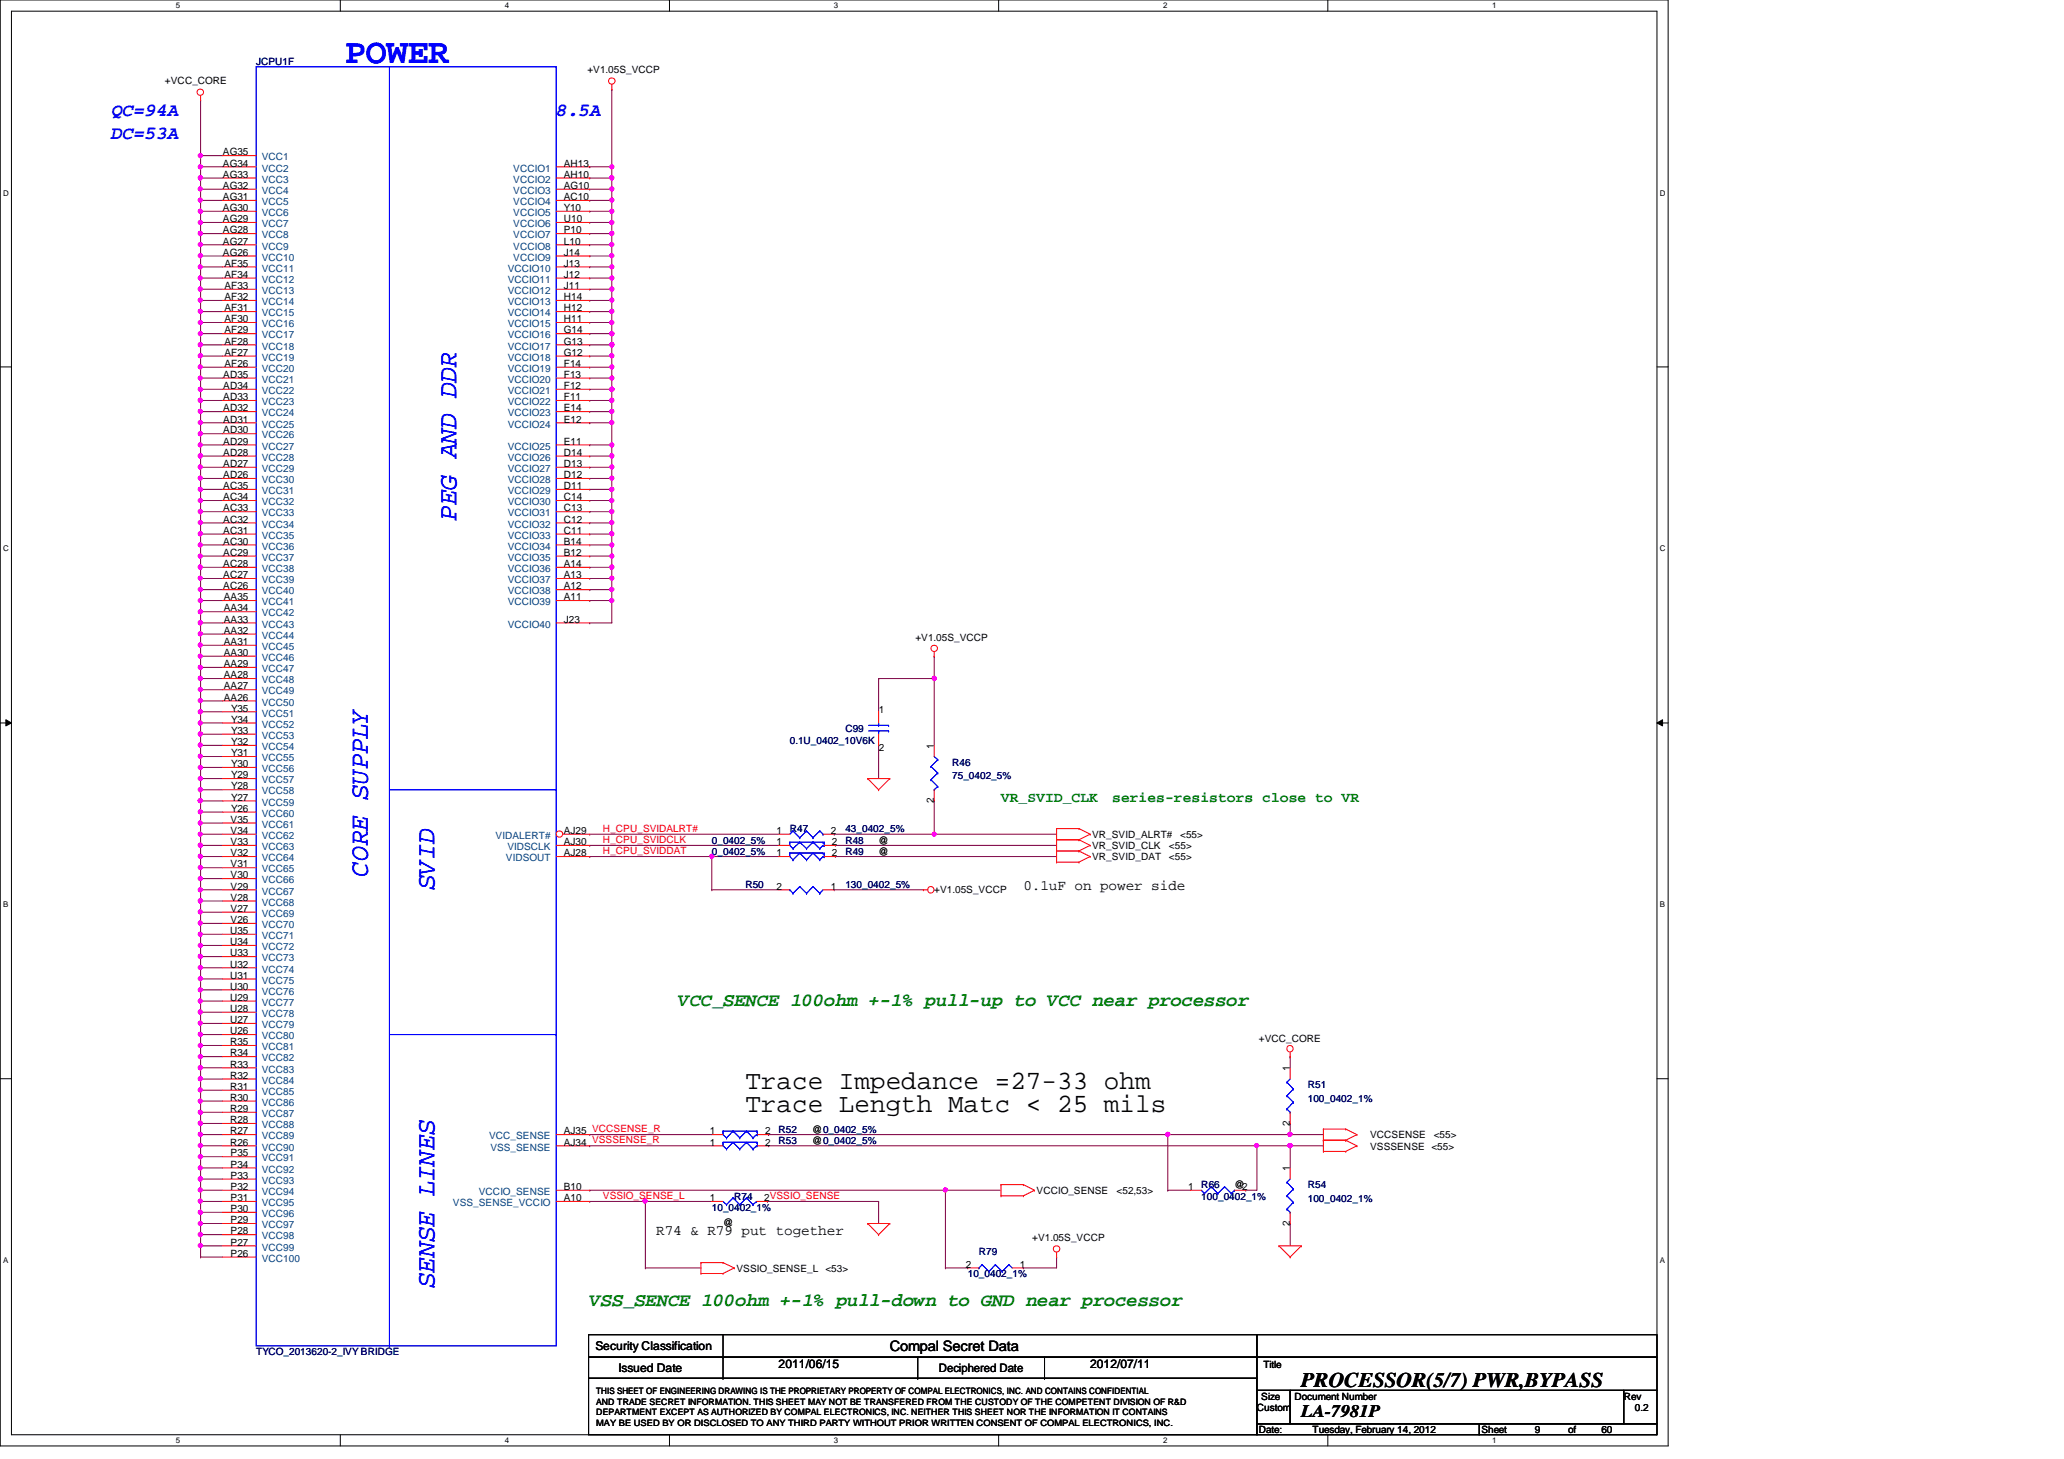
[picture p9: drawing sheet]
<svg xmlns="http://www.w3.org/2000/svg" width="297mm" height="210mm" viewBox="0 0 297 210" stroke-linecap="round" stroke-linejoin="round" font-family="sans-serif">
<defs><g id="words">
<text font-size="5.1" fill="#00f" x="49.7" y="9.1">POWER</text>
<g font-size="3.8" fill="#00f">
<text x="65.7" y="74.9" transform="rotate(-90 65.7 74.9)">PEG AND DDR</text>
<text x="52.9" y="126.1" transform="rotate(-90 52.9 126.1)">CORE SUPPLY</text>
<text x="62.5" y="128" transform="rotate(-90 62.5 128)">SVID</text>
<text x="62.5" y="185.3" transform="rotate(-90 62.5 185.3)">SENSE LINES</text>
</g>
<g font-size="3.8">
<text x="107.3" y="156.7">Trace Impedance =27-33 ohm</text>
<text x="107.3" y="159.9">Trace Length Matc &lt; 25 mils</text>
</g>
<text font-size="3" x="187.3" y="199.6">PROCESSOR(5/7) PWR,BYPASS</text>
<g font-size="2.7" fill="#00f">
<text x="16" y="16.7">QC=94A</text>
<text x="80" y="16.7">8.5A</text>
<text x="16" y="19.9">DC=53A</text>
</g>
<g font-size="2.7" fill="#008000">
<text x="97.7" y="144.7">VCC_SENCE 100ohm +-1% pull-up to VCC near processor</text>
<text x="84.9" y="188">VSS_SENCE 100ohm +-1% pull-down to GND near processor</text>
</g>
<text font-size="2.5" x="187.3" y="203.9">LA-7981P</text>
<g font-size="2.1" fill="#008000">
<text x="144.1" y="115.3">VR_SVID_CLK</text>
<text x="160.1" y="115.3">series-resistors close to VR</text>
</g>
<g font-size="2.1">
<text x="147.3" y="128">0.1uF on power side</text>
<text x="94.4" y="177.6">R74 &amp; R79 put together</text>
<text x="128.1" y="194.4">Compal Secret Data</text>
</g>
<g font-size="1.7">
<text x="85.7" y="194.3">Security Classification</text>
<text x="89" y="197.3">Issued Date</text>
<text x="112.1" y="196.8">2011/06/15</text>
<text x="135.1" y="197.4">Deciphered Date</text>
<text x="156.9" y="196.8">2012/07/11</text>
</g>
<g font-size="1.4" fill="#000080">
<text x="36.9" y="9.4">JCPU1F</text>
<text x="113.7" y="107">0.1U_0402_10V6K</text>
<text x="121.7" y="105.4">C99</text>
<text x="137" y="110.2">R46</text>
<text x="137" y="112.1">75_0402_5%</text>
<text x="113.7" y="119.8">R47</text>
<text x="121.7" y="119.8">43_0402_5%</text>
<text x="102.4" y="121.4">0_0402_5%</text>
<text x="102.4" y="123">0_0402_5%</text>
<text x="121.7" y="121.4">R48</text>
<text x="121.7" y="123">R49</text>
<text x="107.3" y="127.8">R50</text>
<text x="121.7" y="127.8">130_0402_5%</text>
<text x="188.2" y="156.6">R51</text>
<text x="188.2" y="158.5">100_0402_1%</text>
<text x="112.1" y="164.6">R53</text>
<text x="112.1" y="163">R52</text>
<text x="105.7" y="172.6">R74</text>
<text x="172.9" y="171">R66</text>
<text x="172.9" y="172.6">100_0402_1%</text>
<text x="188.2" y="171">R54</text>
<text x="188.2" y="172.9">100_0402_1%</text>
<text x="102.4" y="174.2">10_0402_1%</text>
<text x="139.3" y="183.8">10_0402_1%</text>
<text x="140.9" y="180.6">R79</text>
<text x="36.9" y="195">TYCO_2013620-2_IVY BRIDGE</text>
</g>
<g font-size="1.4">
<text x="84.5" y="10.5">+V1.05S_VCCP</text>
<text x="23.7" y="12.1">+VCC_CORE</text>
<text x="32.1" y="22.4">AG35</text>
<text x="32.1" y="24">AG34</text>
<text x="81.1" y="24">AH13</text>
<text x="32.1" y="25.6">AG33</text>
<text x="32.1" y="27.2">AG32</text>
<text x="32.1" y="28.8">AG31</text>
<text x="81.1" y="25.6">AH10</text>
<text x="81.1" y="27.2">AG10</text>
<text x="81.1" y="28.8">AC10</text>
<text x="32.1" y="30.4">AG30</text>
<text x="32.1" y="32">AG29</text>
<text x="32.1" y="33.6">AG28</text>
<text x="32.1" y="35.2">AG27</text>
<text x="81.1" y="30.4">Y10</text>
<text x="81.1" y="32">U10</text>
<text x="81.1" y="33.6">P10</text>
<text x="81.1" y="35.2">L10</text>
<text x="32.1" y="36.8">AG26</text>
<text x="32.3" y="38.4">AF35</text>
<text x="32.3" y="40">AF34</text>
<text x="32.3" y="41.6">AF33</text>
<text x="81.1" y="41.6">J11</text>
<text x="81.1" y="36.8">J14</text>
<text x="81.1" y="38.4">J13</text>
<text x="81.1" y="40">J12</text>
<text x="32.3" y="43.2">AF32</text>
<text x="32.3" y="44.8">AF31</text>
<text x="32.3" y="46.4">AF30</text>
<text x="32.3" y="48">AF29</text>
<text x="81.1" y="43.2">H14</text>
<text x="81.1" y="44.8">H12</text>
<text x="81.1" y="46.4">H11</text>
<text x="81.1" y="48">G14</text>
<text x="32.3" y="49.6">AF28</text>
<text x="32.3" y="51.2">AF27</text>
<text x="32.3" y="52.8">AF26</text>
<text x="81.1" y="51.2">G12</text>
<text x="81.1" y="52.8">F14</text>
<text x="81.1" y="49.6">G13</text>
<text x="32.1" y="54.4">AD35</text>
<text x="32.1" y="56">AD34</text>
<text x="32.1" y="57.6">AD33</text>
<text x="32.1" y="59.2">AD32</text>
<text x="81.1" y="54.4">F13</text>
<text x="81.1" y="56">F12</text>
<text x="81.1" y="57.6">F11</text>
<text x="81.1" y="59.2">E14</text>
<text x="32.1" y="60.8">AD31</text>
<text x="32.1" y="62.4">AD30</text>
<text x="32.1" y="64">AD29</text>
<text x="32.1" y="65.6">AD28</text>
<text x="81.1" y="60.8">E12</text>
<text x="81.1" y="64">E11</text>
<text x="81.1" y="65.6">D14</text>
<text x="32.1" y="67.2">AD27</text>
<text x="32.1" y="68.8">AD26</text>
<text x="32.1" y="70.4">AC35</text>
<text x="32.1" y="72">AC34</text>
<text x="81.1" y="67.2">D13</text>
<text x="81.1" y="68.8">D12</text>
<text x="81.1" y="70.4">D11</text>
<text x="81.1" y="72">C14</text>
<text x="32.1" y="73.6">AC33</text>
<text x="32.1" y="75.2">AC32</text>
<text x="32.1" y="76.8">AC31</text>
<text x="81.1" y="75.2">C12</text>
<text x="81.1" y="76.8">C11</text>
<text x="81.1" y="73.6">C13</text>
<text x="32.1" y="78.4">AC30</text>
<text x="32.1" y="80">AC29</text>
<text x="32.1" y="81.6">AC28</text>
<text x="32.1" y="83.2">AC27</text>
<text x="81.1" y="78.4">B14</text>
<text x="81.1" y="80">B12</text>
<text x="81.1" y="81.6">A14</text>
<text x="81.1" y="83.2">A13</text>
<text x="32.1" y="84.8">AC26</text>
<text x="32.2" y="86.4">AA35</text>
<text x="32.2" y="88">AA34</text>
<text x="32.2" y="89.6">AA33</text>
<text x="81.1" y="84.8">A12</text>
<text x="81.1" y="86.4">A11</text>
<text x="81.1" y="89.6">J23</text>
<text x="32.2" y="91.2">AA32</text>
<text x="32.2" y="92.8">AA31</text>
<text x="32.2" y="94.4">AA30</text>
<text x="32.2" y="96">AA29</text>
<text x="131.7" y="92.2">+V1.05S_VCCP</text>
<text x="32.2" y="97.6">AA28</text>
<text x="32.2" y="99.2">AA27</text>
<text x="32.2" y="100.8">AA26</text>
<text x="33.3" y="102.4">Y35</text>
<text x="33.3" y="104">Y34</text>
<text x="33.3" y="105.6">Y33</text>
<text x="33.3" y="107.2">Y32</text>
<text x="126.5" y="102.6">1</text>
<text x="134.4" y="107.7" transform="rotate(-90 134.4 107.7)">1</text>
<text x="33.3" y="108.8">Y31</text>
<text x="33.3" y="110.4">Y30</text>
<text x="33.3" y="112">Y29</text>
<text x="33.3" y="113.6">Y28</text>
<text x="126.5" y="108.1">2</text>
<text x="33.2" y="118.4">V35</text>
<text x="33.2" y="120">V34</text>
<text x="33.3" y="115.2">Y27</text>
<text x="33.3" y="116.8">Y26</text>
<text x="81.1" y="120">AJ29</text>
<text x="111.8" y="120">1</text>
<text x="119.5" y="120">2</text>
<text x="134.4" y="115.5" transform="rotate(-90 134.4 115.5)">2</text>
<text x="33.2" y="121.6">V33</text>
<text x="33.2" y="123.2">V32</text>
<text x="33.2" y="124.8">V31</text>
<text x="81.1" y="121.6">AJ30</text>
<text x="81.1" y="123.2">AJ28</text>
<text x="111.8" y="121.6">1</text>
<text x="111.8" y="123.2">1</text>
<text x="119.7" y="121.6">2</text>
<text x="119.7" y="123.2">2</text>
<text x="126.4" y="121.4">@</text>
<text x="126.4" y="123">@</text>
<text x="157.2" y="120.6">VR_SVID_ALRT#</text>
<text x="157.2" y="122.2">VR_SVID_CLK</text>
<text x="157.2" y="123.8">VR_SVID_DAT</text>
<text x="168.2" y="122.2">&lt;55&gt;</text>
<text x="168.2" y="123.8">&lt;55&gt;</text>
<text x="169.8" y="120.6">&lt;55&gt;</text>
<text x="33.2" y="126.4">V30</text>
<text x="33.2" y="128">V29</text>
<text x="33.2" y="129.6">V28</text>
<text x="33.2" y="131.2">V27</text>
<text x="111.8" y="128">2</text>
<text x="119.5" y="128">1</text>
<text x="134.4" y="128.4">+V1.05S_VCCP</text>
<text x="33.1" y="134.4">U35</text>
<text x="33.1" y="136">U34</text>
<text x="33.1" y="137.6">U33</text>
<text x="33.2" y="132.8">V26</text>
<text x="33.1" y="139.2">U32</text>
<text x="33.1" y="140.8">U31</text>
<text x="33.1" y="142.4">U30</text>
<text x="33.1" y="144">U29</text>
<text x="33.1" y="145.6">U28</text>
<text x="33.1" y="147.2">U27</text>
<text x="33.1" y="148.8">U26</text>
<text x="181.2" y="149.9">+VCC_CORE</text>
<text x="33.1" y="150.4">R35</text>
<text x="33.1" y="152">R34</text>
<text x="33.1" y="153.6">R33</text>
<text x="33.1" y="155.2">R32</text>
<text x="185.6" y="154.1" transform="rotate(-90 185.6 154.1)">1</text>
<text x="33.1" y="156.8">R31</text>
<text x="33.1" y="158.4">R30</text>
<text x="33.1" y="160">R29</text>
<text x="33.1" y="161.6">R28</text>
<text x="185.6" y="161.9" transform="rotate(-90 185.6 161.9)">2</text>
<text x="33.1" y="163.2">R27</text>
<text x="33.1" y="164.8">R26</text>
<text x="33.2" y="166.4">P35</text>
<text x="33.2" y="168">P34</text>
<text x="81.1" y="163.2">AJ35 VCCSENSE_R</text>
<text x="81.1" y="164.8">AJ34 VSSSENSE_R</text>
<text x="102.1" y="164.8">1</text>
<text x="102.1" y="163.2">1</text>
<text x="110.1" y="164.8">2</text>
<text x="110.1" y="163.2">2</text>
<text x="116.9" y="164.6">@0_0402_5%</text>
<text x="116.9" y="163">@0_0402_5%</text>
<text x="197.2" y="163.8">VCCSENSE</text>
<text x="197.2" y="165.4">VSSSENSE &lt;55&gt;</text>
<text x="206.3" y="163.8">&lt;55&gt;</text>
<text x="33.2" y="169.6">P33</text>
<text x="33.2" y="171.2">P32</text>
<text x="33.2" y="172.8">P31</text>
<text x="81.1" y="172.8">A10</text>
<text x="81.1" y="171.2">B10</text>
<text x="102.1" y="172.8">1</text>
<text x="110" y="172.8">2VSSIO_SENSE</text>
<text x="149.2" y="171.8">VCCIO_SENSE</text>
<text x="160.7" y="171.8">&lt;52,53&gt;</text>
<text x="171" y="171.2">1</text>
<text x="177.7" y="171">@2</text>
<text x="185.6" y="168.5" transform="rotate(-90 185.6 168.5)">1</text>
<text x="33.2" y="174.4">P30</text>
<text x="33.2" y="176">P29</text>
<text x="33.2" y="177.6">P28</text>
<text x="33.2" y="179.2">P27</text>
<text x="104.1" y="176.4">@</text>
<text x="148.5" y="178.5">+V1.05S_VCCP</text>
<text x="185.6" y="176.3" transform="rotate(-90 185.6 176.3)">2</text>
<text x="33.2" y="180.8">P26</text>
<text x="106" y="183">VSSIO_SENSE_L</text>
<text x="118.8" y="183">&lt;53&gt;</text>
<text x="139" y="182.4">2</text>
<text x="146.8" y="182.4">1</text>
<text x="181.8" y="196.8">Title</text>
<text x="180.9" y="203">Custom</text>
<text x="181.5" y="201.4">Size</text>
<text x="186.3" y="201.4">Document Number</text>
<text x="233.7" y="201.4">Rev</text>
<text x="235.3" y="203">0.2</text>
<text x="181.2" y="206.2">Date:</text>
<text x="188.9" y="206.2">Tuesday, February 14, 2012</text>
<text x="213.2" y="206.2">Sheet</text>
<text x="220.9" y="206.2">9</text>
<text x="225.7" y="206.2">of</text>
<text x="230.5" y="206.2">60</text>
</g>
<g font-size="1.4" fill="#004080">
<text x="37.7" y="23.1">VCC1</text>
<text x="37.7" y="24.7">VCC2</text>
<text x="37.7" y="26.3">VCC3</text>
<text x="37.7" y="27.9">VCC4</text>
<text x="37.7" y="29.5">VCC5</text>
<text x="73.9" y="24.7">VCCIO1</text>
<text x="73.9" y="26.3">VCCIO2</text>
<text x="73.9" y="27.9">VCCIO3</text>
<text x="73.9" y="29.5">VCCIO4</text>
<text x="37.7" y="31.1">VCC6</text>
<text x="37.7" y="32.7">VCC7</text>
<text x="37.7" y="34.3">VCC8</text>
<text x="37.7" y="35.9">VCC9</text>
<text x="73.9" y="31.1">VCCIO5</text>
<text x="73.9" y="32.7">VCCIO6</text>
<text x="73.9" y="34.3">VCCIO7</text>
<text x="73.9" y="35.9">VCCIO8</text>
<text x="37.7" y="37.5">VCC10</text>
<text x="37.7" y="39.1">VCC11</text>
<text x="37.7" y="40.7">VCC12</text>
<text x="73.1" y="39.1">VCCIO10</text>
<text x="73.1" y="40.7">VCCIO11</text>
<text x="73.9" y="37.5">VCCIO9</text>
<text x="37.7" y="42.3">VCC13</text>
<text x="37.7" y="43.9">VCC14</text>
<text x="37.7" y="45.5">VCC15</text>
<text x="37.7" y="47.1">VCC16</text>
<text x="73.1" y="42.3">VCCIO12</text>
<text x="73.1" y="43.9">VCCIO13</text>
<text x="73.1" y="45.5">VCCIO14</text>
<text x="73.1" y="47.1">VCCIO15</text>
<text x="37.7" y="48.7">VCC17</text>
<text x="37.7" y="50.3">VCC18</text>
<text x="37.7" y="51.9">VCC19</text>
<text x="37.7" y="53.5">VCC20</text>
<text x="73.1" y="51.9">VCCIO18</text>
<text x="73.1" y="53.5">VCCIO19</text>
<text x="73.1" y="48.7">VCCIO16</text>
<text x="73.1" y="50.3">VCCIO17</text>
<text x="37.7" y="55.1">VCC21</text>
<text x="37.7" y="56.7">VCC22</text>
<text x="37.7" y="58.3">VCC23</text>
<text x="37.7" y="59.9">VCC24</text>
<text x="73.1" y="55.1">VCCIO20</text>
<text x="73.1" y="56.7">VCCIO21</text>
<text x="73.1" y="58.3">VCCIO22</text>
<text x="73.1" y="59.9">VCCIO23</text>
<text x="37.7" y="61.5">VCC25</text>
<text x="37.7" y="63.1">VCC26</text>
<text x="37.7" y="64.7">VCC27</text>
<text x="73.1" y="61.5">VCCIO24</text>
<text x="73.1" y="64.7">VCCIO25</text>
<text x="37.7" y="66.3">VCC28</text>
<text x="37.7" y="67.9">VCC29</text>
<text x="37.7" y="69.5">VCC30</text>
<text x="37.7" y="71.1">VCC31</text>
<text x="73.1" y="66.3">VCCIO26</text>
<text x="73.1" y="67.9">VCCIO27</text>
<text x="73.1" y="69.5">VCCIO28</text>
<text x="73.1" y="71.1">VCCIO29</text>
<text x="37.7" y="72.7">VCC32</text>
<text x="37.7" y="74.3">VCC33</text>
<text x="37.7" y="75.9">VCC34</text>
<text x="37.7" y="77.5">VCC35</text>
<text x="73.1" y="75.9">VCCIO32</text>
<text x="73.1" y="77.5">VCCIO33</text>
<text x="73.1" y="72.7">VCCIO30</text>
<text x="73.1" y="74.3">VCCIO31</text>
<text x="37.7" y="79.1">VCC36</text>
<text x="37.7" y="80.7">VCC37</text>
<text x="37.7" y="82.3">VCC38</text>
<text x="37.7" y="83.9">VCC39</text>
<text x="73.1" y="79.1">VCCIO34</text>
<text x="73.1" y="80.7">VCCIO35</text>
<text x="73.1" y="82.3">VCCIO36</text>
<text x="73.1" y="83.9">VCCIO37</text>
<text x="37.7" y="85.5">VCC40</text>
<text x="37.7" y="87.1">VCC41</text>
<text x="37.7" y="88.7">VCC42</text>
<text x="73.1" y="85.5">VCCIO38</text>
<text x="73.1" y="87.1">VCCIO39</text>
<text x="37.7" y="90.3">VCC43</text>
<text x="37.7" y="91.9">VCC44</text>
<text x="37.7" y="93.5">VCC45</text>
<text x="37.7" y="95.1">VCC46</text>
<text x="73.1" y="90.3">VCCIO40</text>
<text x="37.7" y="96.7">VCC47</text>
<text x="37.7" y="98.3">VCC48</text>
<text x="37.7" y="99.9">VCC49</text>
<text x="37.7" y="101.5">VCC50</text>
<text x="37.7" y="103.1">VCC51</text>
<text x="37.7" y="104.7">VCC52</text>
<text x="37.7" y="106.3">VCC53</text>
<text x="37.7" y="107.9">VCC54</text>
<text x="37.7" y="109.5">VCC55</text>
<text x="37.7" y="111.1">VCC56</text>
<text x="37.7" y="112.7">VCC57</text>
<text x="37.7" y="114.3">VCC58</text>
<text x="37.7" y="115.9">VCC59</text>
<text x="37.7" y="117.5">VCC60</text>
<text x="37.7" y="119.1">VCC61</text>
<text x="37.7" y="120.7">VCC62</text>
<text x="37.7" y="122.3">VCC63</text>
<text x="37.7" y="123.9">VCC64</text>
<text x="37.7" y="125.5">VCC65</text>
<text x="71.3" y="120.7">VIDALERT#</text>
<text x="72.8" y="123.9">VIDSOUT</text>
<text x="73" y="122.3">VIDSCLK</text>
<text x="37.7" y="127.1">VCC66</text>
<text x="37.7" y="128.7">VCC67</text>
<text x="37.7" y="130.3">VCC68</text>
<text x="37.7" y="131.9">VCC69</text>
<text x="37.7" y="133.5">VCC70</text>
<text x="37.7" y="135.1">VCC71</text>
<text x="37.7" y="136.7">VCC72</text>
<text x="37.7" y="138.3">VCC73</text>
<text x="37.7" y="139.9">VCC74</text>
<text x="37.7" y="141.5">VCC75</text>
<text x="37.7" y="143.1">VCC76</text>
<text x="37.7" y="144.7">VCC77</text>
<text x="37.7" y="146.3">VCC78</text>
<text x="37.7" y="147.9">VCC79</text>
<text x="37.7" y="149.5">VCC80</text>
<text x="37.7" y="151.1">VCC81</text>
<text x="37.7" y="152.7">VCC82</text>
<text x="37.7" y="154.3">VCC83</text>
<text x="37.7" y="155.9">VCC84</text>
<text x="37.7" y="157.5">VCC85</text>
<text x="37.7" y="159.1">VCC86</text>
<text x="37.7" y="160.7">VCC87</text>
<text x="37.7" y="162.3">VCC88</text>
<text x="37.7" y="163.9">VCC89</text>
<text x="37.7" y="165.5">VCC90</text>
<text x="37.7" y="167.1">VCC91</text>
<text x="70.4" y="163.9">VCC_SENSE</text>
<text x="70.6" y="165.5">VSS_SENSE</text>
<text x="37.7" y="168.7">VCC92</text>
<text x="37.7" y="170.3">VCC93</text>
<text x="37.7" y="171.9">VCC94</text>
<text x="37.7" y="173.5">VCC95</text>
<text x="65.2" y="173.5">VSS_SENSE_VCCIO</text>
<text x="68.9" y="171.9">VCCIO_SENSE</text>
<text x="37.7" y="175.1">VCC96</text>
<text x="37.7" y="176.7">VCC97</text>
<text x="37.7" y="178.3">VCC98</text>
<text x="37.7" y="179.9">VCC99</text>
<text x="37.7" y="181.5">VCC100</text>
</g>
<g font-size="1.4" fill="#f00">
<text x="86.8" y="119.7">H_CPU_SVIDALRT#</text>
<text x="86.8" y="121.3">H_CPU_SVIDCLK</text>
<text x="86.8" y="122.9">H_CPU_SVIDDAT</text>
<text x="86.8" y="172.5">VSSIO_SENSE_L</text>
</g>
<g font-size="1.3">
<text x="85.8" y="203.6">DEPARTMENT EXCEPT AS AUTHORIZED BY COMPAL ELECTRONICS, INC. NEITHER THIS SHEET NOR THE INFORMATION IT CONTAINS</text>
<text x="85.8" y="200.6">THIS SHEET OF ENGINEERING DRAWING IS THE PROPRIETARY PROPERTY OF COMPAL ELECTRONICS, INC. AND CONTAINS CONFIDENTIAL</text>
<text x="85.8" y="202.1">AND TRADE SECRET INFORMATION. THIS SHEET MAY NOT BE TRANSFERED FROM THE CUSTODY OF THE COMPETENT DIVISION OF R&amp;D</text>
<text x="85.8" y="205.1">MAY BE USED BY OR DISCLOSED TO ANY THIRD PARTY WITHOUT PRIOR WRITTEN CONSENT OF COMPAL ELECTRONICS, INC.</text>
</g>
<g font-size="1.1">
<text x="25.3" y="1.1">5</text>
<text x="72.6" y="1.1">4</text>
<text x="120" y="1.1">3</text>
<text x="167.4" y="1.1">2</text>
<text x="214.8" y="1.1">1</text>
<text x=".5" y="28.2">D</text>
<text x="238.9" y="28.2">D</text>
<text x=".5" y="79.3">C</text>
<text x="238.9" y="79.3">C</text>
<text x=".5" y="130.6">B</text>
<text x="238.9" y="130.6">B</text>
<text x=".5" y="181.7">A</text>
<text x="238.9" y="181.7">A</text>
<text x="25.3" y="207.6">5</text>
<text x="72.6" y="207.6">4</text>
<text x="120" y="207.6">3</text>
<text x="167.4" y="207.6">2</text>
<text x="214.8" y="207.6">1</text>
</g>
</g></defs>
<path d="M0 0h240.1v208h-240.1zM1.6 1.6h236.9v204.8h-236.9z" fill="none" stroke="#000" stroke-width=".14"/>
<g fill="#fff">
<path d="M25.3 .2h.6v1.2h-.6z"/>
<path d="M25.3 206.6h.6v1.2h-.6z"/>
</g>
<path d="M49 0v1.6M49 206.4v1.6" fill="none" stroke="#000" stroke-width=".14"/>
<g fill="#fff">
<path d="M72.6 .2h.6v1.2h-.6z"/>
<path d="M72.6 206.6h.6v1.2h-.6z"/>
</g>
<path d="M96.3 0v1.6M96.3 206.4v1.6" fill="none" stroke="#000" stroke-width=".14"/>
<g fill="#fff">
<path d="M120 .2h.6v1.2h-.6z"/>
<path d="M120 206.6h.6v1.2h-.6z"/>
</g>
<path d="M143.7 0v1.6M143.7 206.4v1.6" fill="none" stroke="#000" stroke-width=".14"/>
<g fill="#fff">
<path d="M167.4 .2h.6v1.2h-.6z"/>
<path d="M167.4 206.6h.6v1.2h-.6z"/>
</g>
<path d="M191.1 0v1.6M191.1 206.4v1.6" fill="none" stroke="#000" stroke-width=".14"/>
<g fill="#fff">
<path d="M214.8 .2h.5v1.2h-.5z"/>
<path d="M214.8 206.6h.5v1.2h-.5z"/>
<path d="M.5 27.2h.7v1.2h-.7z"/>
<path d="M238.9 27.2h.7v1.2h-.7z"/>
<path d="M.5 78.4h.7v1.1h-.7z"/>
<path d="M238.9 78.4h.7v1.1h-.7z"/>
</g>
<path d="M0 52.8h1.6M238.5 52.8h1.6" fill="none" stroke="#000" stroke-width=".14"/>
<g fill="#fff">
<path d="M.5 129.6h.7v1.2h-.7z"/>
<path d="M238.9 129.6h.7v1.2h-.7z"/>
</g>
<path d="M0 104h1.6M.8 103.5l.8 .5-.8 .4zM238.5 104l.8-.5v.9zM238.5 104h1.6" fill="none" stroke="#000" stroke-width=".14"/>
<path d="M.8 103.5l.8 .5-.8 .4zM238.5 104l.8-.5v.9z" fill="#000"/>
<g fill="#fff">
<path d="M.5 180.8h.7v1.1h-.7z"/>
<path d="M238.9 180.8h.7v1.1h-.7z"/>
</g>
<path d="M0 155.2h1.6M238.5 155.2h1.6" fill="none" stroke="#000" stroke-width=".14"/>
<path d="M28.9 160h.1M28.9 160v1.6" fill="none" stroke="#800040" stroke-width=".14"/>
<circle cx="28.8" cy="160" r=".3" fill="#f0f"/>
<circle cx="28.8" cy="160" r=".3" fill="none" stroke="#f0f" stroke-width=".14"/>
<path d="M28.9 156.8h.1M28.9 156.8v1.6" fill="none" stroke="#800040" stroke-width=".14"/>
<circle cx="28.8" cy="156.8" r=".3" fill="#f0f"/>
<circle cx="28.8" cy="156.8" r=".3" fill="none" stroke="#f0f" stroke-width=".14"/>
<path d="M28.9 139.2h.1M28.9 129.6h.1M28.9 132.8h.1M28.9 131.2h.1M28.9 139.2h3.1M28.9 129.6h3.1M28.9 132.8h3.1M28.9 131.2h3.1M28.9 129.6v1.6M28.9 177.6h.1M28.9 177.6h3.1" fill="none" stroke="#800040" stroke-width=".14"/>
<circle cx="28.8" cy="129.6" r=".31" fill="#f0f"/>
<circle cx="28.8" cy="129.6" r=".31" fill="none" stroke="#f0f" stroke-width=".14"/>
<path d="M28.9 158.4h.1M28.9 158.4v1.6" fill="none" stroke="#800040" stroke-width=".14"/>
<circle cx="28.8" cy="158.4" r=".3" fill="#f0f"/>
<circle cx="28.8" cy="158.4" r=".3" fill="none" stroke="#f0f" stroke-width=".14"/>
<path d="M28.9 153.6h.1M28.9 153.6v1.6" fill="none" stroke="#800040" stroke-width=".14"/>
<circle cx="28.8" cy="153.6" r=".31" fill="#f0f"/>
<circle cx="28.8" cy="153.6" r=".31" fill="none" stroke="#f0f" stroke-width=".14"/>
<path d="M28.9 179.2h.1M28.9 179.2v1.6" fill="none" stroke="#800040" stroke-width=".14"/>
<circle cx="28.8" cy="179.2" r=".3" fill="#f0f"/>
<circle cx="28.8" cy="179.2" r=".3" fill="none" stroke="#f0f" stroke-width=".14"/>
<path d="M28.9 155.2h.1M28.9 155.2v1.6" fill="none" stroke="#800040" stroke-width=".14"/>
<circle cx="28.8" cy="155.2" r=".3" fill="#f0f"/>
<circle cx="28.8" cy="155.2" r=".3" fill="none" stroke="#f0f" stroke-width=".14"/>
<path d="M28.9 126.4h.1M28.9 126.4v1.6" fill="none" stroke="#800040" stroke-width=".14"/>
<circle cx="28.8" cy="126.4" r=".3" fill="#f0f"/>
<circle cx="28.8" cy="126.4" r=".3" fill="none" stroke="#f0f" stroke-width=".14"/>
<path d="M28.9 84.8h.1M28.9 84.8v1.6" fill="none" stroke="#800040" stroke-width=".14"/>
<circle cx="28.8" cy="84.8" r=".3" fill="#f0f"/>
<circle cx="28.8" cy="84.8" r=".3" fill="none" stroke="#f0f" stroke-width=".14"/>
<path d="M28.9 105.6h.1M28.9 105.6v1.6" fill="none" stroke="#800040" stroke-width=".14"/>
<circle cx="28.8" cy="105.6" r=".31" fill="#f0f"/>
<circle cx="28.8" cy="105.6" r=".31" fill="none" stroke="#f0f" stroke-width=".14"/>
<g fill="none" stroke="#800040" stroke-width=".14">
<path d="M28.9 33.6h.1M28.9 33.6h3.1M28.9 59.2h.1M28.9 59.2h3.1M28.9 64h.1M28.9 65.6h.1M28.9 78.4h.1M28.9 64h3.1M28.9 65.6h3.1M28.9 78.4h3.1M28.9 81.6h.1M28.9 88h.1"/>
<path d="M28.9 96h.1M28.9 94.4h.1M28.9 92.8h.1M28.9 97.6h.1M28.9 81.6h3.1M28.9 88h3.1M28.9 96h3.1M28.9 94.4h3.1M28.9 92.8h3.1M28.9 97.6h3.1M28.9 112h.1M28.9 112h3.1"/>
<path d="M28.9 121.6h.1M28.9 121.6h3.1"/>
</g>
<circle cx="28.8" cy="112" r=".3" fill="#f0f"/>
<circle cx="28.8" cy="112" r=".3" fill="none" stroke="#f0f" stroke-width=".14"/>
<path d="M28.9 32h.1M28.9 24h.1M28.9 32h3.1M28.9 24h3.1M28.9 89.6h.1M28.9 89.6v1.6M28.9 126.4h.1M28.9 126.4h3.1" fill="none" stroke="#800040" stroke-width=".14"/>
<circle cx="28.8" cy="89.6" r=".31" fill="#f0f"/>
<circle cx="28.8" cy="89.6" r=".31" fill="none" stroke="#f0f" stroke-width=".14"/>
<path d="M28.9 123.2h.1M28.9 123.2v1.6" fill="none" stroke="#800040" stroke-width=".14"/>
<circle cx="28.8" cy="123.2" r=".3" fill="#f0f"/>
<circle cx="28.8" cy="123.2" r=".3" fill="none" stroke="#f0f" stroke-width=".14"/>
<path d="M28.9 60.8h.1M28.9 60.8v1.6" fill="none" stroke="#800040" stroke-width=".14"/>
<circle cx="28.8" cy="60.8" r=".3" fill="#f0f"/>
<circle cx="28.8" cy="60.8" r=".3" fill="none" stroke="#f0f" stroke-width=".14"/>
<path d="M28.9 67.2h.1M28.9 67.2v1.6" fill="none" stroke="#800040" stroke-width=".14"/>
<circle cx="28.8" cy="67.2" r=".3" fill="#f0f"/>
<circle cx="28.8" cy="67.2" r=".3" fill="none" stroke="#f0f" stroke-width=".14"/>
<path d="M28.9 73.6h.1M28.9 73.6v1.6" fill="none" stroke="#800040" stroke-width=".14"/>
<circle cx="28.8" cy="73.6" r=".31" fill="#f0f"/>
<circle cx="28.8" cy="73.6" r=".31" fill="none" stroke="#f0f" stroke-width=".14"/>
<path d="M28.9 40h.1M28.9 40v1.6" fill="none" stroke="#800040" stroke-width=".14"/>
<circle cx="28.8" cy="40" r=".3" fill="#f0f"/>
<circle cx="28.8" cy="40" r=".3" fill="none" stroke="#f0f" stroke-width=".14"/>
<path d="M28.9 28.8h.1M28.9 28.8v1.6" fill="none" stroke="#800040" stroke-width=".14"/>
<circle cx="28.8" cy="28.8" r=".3" fill="#f0f"/>
<circle cx="28.8" cy="28.8" r=".3" fill="none" stroke="#f0f" stroke-width=".14"/>
<path d="M28.9 25.6h.1M28.9 35.2h.1M28.9 38.4h.1M28.9 25.6h3.1M28.9 35.2h3.1M28.9 38.4h3.1M28.9 43.2h.1M28.9 54.4h.1M28.9 44.8h.1M28.9 43.2h3.1M28.9 54.4h3.1M28.9 44.8h3.1" fill="none" stroke="#800040" stroke-width=".14"/>
<circle cx="28.8" cy="44.8" r=".3" fill="#f0f"/>
<circle cx="28.8" cy="44.8" r=".3" fill="none" stroke="#f0f" stroke-width=".14"/>
<path d="M28.9 57.6h.1M28.9 56h.1M28.9 57.6h3.1M28.9 56h3.1M28.9 172.8h.1M28.9 172.8v1.6" fill="none" stroke="#800040" stroke-width=".14"/>
<circle cx="28.8" cy="172.8" r=".3" fill="#f0f"/>
<circle cx="28.8" cy="172.8" r=".3" fill="none" stroke="#f0f" stroke-width=".14"/>
<path d="M28.9 168h.1M28.9 168v1.6" fill="none" stroke="#800040" stroke-width=".14"/>
<circle cx="28.8" cy="168" r=".3" fill="#f0f"/>
<circle cx="28.8" cy="168" r=".3" fill="none" stroke="#f0f" stroke-width=".14"/>
<path d="M28.9 163.2h.1M28.9 163.2v1.6" fill="none" stroke="#800040" stroke-width=".14"/>
<circle cx="28.8" cy="163.2" r=".3" fill="#f0f"/>
<circle cx="28.8" cy="163.2" r=".3" fill="none" stroke="#f0f" stroke-width=".14"/>
<path d="M28.9 139.2h.1M28.9 139.2v1.6" fill="none" stroke="#800040" stroke-width=".14"/>
<circle cx="28.8" cy="139.2" r=".3" fill="#f0f"/>
<circle cx="28.8" cy="139.2" r=".3" fill="none" stroke="#f0f" stroke-width=".14"/>
<path d="M28.9 142.4h.1M28.9 142.4v1.6" fill="none" stroke="#800040" stroke-width=".14"/>
<circle cx="28.8" cy="142.4" r=".3" fill="#f0f"/>
<circle cx="28.8" cy="142.4" r=".3" fill="none" stroke="#f0f" stroke-width=".14"/>
<path d="M28.9 131.2h.1M28.9 131.2v1.6" fill="none" stroke="#800040" stroke-width=".14"/>
<circle cx="28.8" cy="131.2" r=".3" fill="#f0f"/>
<circle cx="28.8" cy="131.2" r=".3" fill="none" stroke="#f0f" stroke-width=".14"/>
<path d="M28.9 134.4h.1M28.9 134.4v1.6" fill="none" stroke="#800040" stroke-width=".14"/>
<circle cx="28.8" cy="134.4" r=".3" fill="#f0f"/>
<circle cx="28.8" cy="134.4" r=".3" fill="none" stroke="#f0f" stroke-width=".14"/>
<g fill="none" stroke="#800040" stroke-width=".14">
<path d="M28.9 48h.1M28.9 48v1.6M28.9 148.8h.1M28.9 153.6h.1M28.9 145.6h.1M28.9 148.8h3.1M28.9 153.6h3.1M28.9 145.6h3.1M28.9 171.2h.1M28.9 179.2h.1M28.9 176h.1M28.9 171.2h3.1"/>
<path d="M28.9 179.2h3.1M28.9 176h3.1"/>
</g>
<circle cx="28.8" cy="48" r=".3" fill="#f0f"/>
<circle cx="28.8" cy="48" r=".3" fill="none" stroke="#f0f" stroke-width=".14"/>
<path d="M28.9 99.2h.1M28.9 99.2v1.6" fill="none" stroke="#800040" stroke-width=".14"/>
<circle cx="28.8" cy="99.2" r=".3" fill="#f0f"/>
<circle cx="28.8" cy="99.2" r=".3" fill="none" stroke="#f0f" stroke-width=".14"/>
<path d="M28.9 113.6h.1M28.9 113.6v1.6" fill="none" stroke="#800040" stroke-width=".14"/>
<circle cx="28.8" cy="115.2" r=".3" fill="#f0f"/>
<circle cx="28.8" cy="115.2" r=".3" fill="none" stroke="#f0f" stroke-width=".14"/>
<circle cx="28.8" cy="113.6" r=".31" fill="#f0f"/>
<circle cx="28.8" cy="113.6" r=".31" fill="none" stroke="#f0f" stroke-width=".14"/>
<path d="M28.9 91.2h.1M28.9 91.2v1.6" fill="none" stroke="#800040" stroke-width=".14"/>
<circle cx="28.8" cy="91.2" r=".3" fill="#f0f"/>
<circle cx="28.8" cy="91.2" r=".3" fill="none" stroke="#f0f" stroke-width=".14"/>
<path d="M28.9 116.8h.1M28.9 116.8h3.1M28.9 166.4h.1M28.9 166.4v1.6" fill="none" stroke="#800040" stroke-width=".14"/>
<circle cx="28.8" cy="166.4" r=".3" fill="#f0f"/>
<circle cx="28.8" cy="166.4" r=".3" fill="none" stroke="#f0f" stroke-width=".14"/>
<path d="M28.9 36.8h.1M28.9 36.8h3.1M28.9 76.8h.1M28.9 76.8v1.6" fill="none" stroke="#800040" stroke-width=".14"/>
<circle cx="28.8" cy="76.8" r=".3" fill="#f0f"/>
<circle cx="28.8" cy="76.8" r=".3" fill="none" stroke="#f0f" stroke-width=".14"/>
<path d="M28.9 80h.1M28.9 80v1.6" fill="none" stroke="#800040" stroke-width=".14"/>
<circle cx="28.8" cy="80" r=".3" fill="#f0f"/>
<circle cx="28.8" cy="80" r=".3" fill="none" stroke="#f0f" stroke-width=".14"/>
<path d="M28.9 99.2h.1M28.9 99.2h3.1M28.9 115.2h.1M28.9 115.2v1.6" fill="none" stroke="#800040" stroke-width=".14"/>
<circle cx="28.8" cy="115.2" r=".3" fill="#f0f"/>
<circle cx="28.8" cy="115.2" r=".3" fill="none" stroke="#f0f" stroke-width=".14"/>
<path d="M28.9 145.6h.1M28.9 145.6v1.6" fill="none" stroke="#800040" stroke-width=".14"/>
<circle cx="28.8" cy="145.6" r=".31" fill="#f0f"/>
<circle cx="28.8" cy="145.6" r=".31" fill="none" stroke="#f0f" stroke-width=".14"/>
<path d="M28.9 25.6h.1M28.9 25.6v1.6" fill="none" stroke="#800040" stroke-width=".14"/>
<circle cx="28.8" cy="25.6" r=".31" fill="#f0f"/>
<circle cx="28.8" cy="25.6" r=".31" fill="none" stroke="#f0f" stroke-width=".14"/>
<path d="M28.9 148.8h.1M28.9 148.8v1.6" fill="none" stroke="#800040" stroke-width=".14"/>
<circle cx="28.8" cy="148.8" r=".3" fill="#f0f"/>
<circle cx="28.8" cy="148.8" r=".3" fill="none" stroke="#f0f" stroke-width=".14"/>
<path d="M28.9 72h.1M28.9 72v1.6M28.9 150.4h.1M28.9 150.4h3.1" fill="none" stroke="#800040" stroke-width=".14"/>
<circle cx="28.8" cy="72" r=".3" fill="#f0f"/>
<circle cx="28.8" cy="72" r=".3" fill="none" stroke="#f0f" stroke-width=".14"/>
<path d="M28.9 33.6h.1M28.9 33.6v1.6" fill="none" stroke="#800040" stroke-width=".14"/>
<circle cx="28.8" cy="33.6" r=".31" fill="#f0f"/>
<circle cx="28.8" cy="33.6" r=".31" fill="none" stroke="#f0f" stroke-width=".14"/>
<path d="M28.9 35.2h.1M28.9 35.2v1.6" fill="none" stroke="#800040" stroke-width=".14"/>
<circle cx="28.8" cy="35.2" r=".3" fill="#f0f"/>
<circle cx="28.8" cy="35.2" r=".3" fill="none" stroke="#f0f" stroke-width=".14"/>
<path d="M28.9 57.6h.1M28.9 57.6v1.6" fill="none" stroke="#800040" stroke-width=".14"/>
<circle cx="28.8" cy="57.6" r=".31" fill="#f0f"/>
<circle cx="28.8" cy="57.6" r=".31" fill="none" stroke="#f0f" stroke-width=".14"/>
<path d="M28.9 43.2h.1M28.9 43.2v1.6" fill="none" stroke="#800040" stroke-width=".14"/>
<circle cx="28.8" cy="43.2" r=".3" fill="#f0f"/>
<circle cx="28.8" cy="43.2" r=".3" fill="none" stroke="#f0f" stroke-width=".14"/>
<path d="M28.9 22.4h.1M28.9 22.4v1.6M28.9 156.8h.1M28.9 156.8h3.1" fill="none" stroke="#800040" stroke-width=".14"/>
<circle cx="28.8" cy="22.4" r=".3" fill="#f0f"/>
<circle cx="28.8" cy="22.4" r=".3" fill="none" stroke="#f0f" stroke-width=".14"/>
<path d="M28.9 128h.1M28.9 128v1.6M28.9 166.4h.1M28.9 166.4h3.1" fill="none" stroke="#800040" stroke-width=".14"/>
<circle cx="28.8" cy="128" r=".3" fill="#f0f"/>
<circle cx="28.8" cy="128" r=".3" fill="none" stroke="#f0f" stroke-width=".14"/>
<g fill="none" stroke="#800040" stroke-width=".14">
<path d="M28.9 41.6h.1M28.9 48h.1M28.9 41.6h3.1M28.9 48h3.1M28.9 72h.1M28.9 62.4h.1M28.9 72h3.1M28.9 62.4h3.1M28.9 80h.1M28.9 80h3.1M28.9 115.2h.1M28.9 115.2h3.1"/>
<path d="M28.9 137.6h.1M28.9 137.6v1.6"/>
</g>
<circle cx="28.8" cy="137.6" r=".31" fill="#f0f"/>
<circle cx="28.8" cy="137.6" r=".31" fill="none" stroke="#f0f" stroke-width=".14"/>
<path d="M28.9 100.8h.1M28.9 113.6h.1M28.9 100.8h3.1M28.9 113.6h3.1M28.9 147.2h.1M28.9 147.2v1.6M28.9 168h.1M28.9 168h3.1" fill="none" stroke="#800040" stroke-width=".14"/>
<circle cx="28.8" cy="147.2" r=".3" fill="#f0f"/>
<circle cx="28.8" cy="147.2" r=".3" fill="none" stroke="#f0f" stroke-width=".14"/>
<path d="M28.9 22.4h.1M28.9 22.4h3.1M28.9 136h.1M28.9 134.4h.1M28.9 123.2h.1M28.9 136h3.1M28.9 134.4h3.1M28.9 123.2h3.1M28.9 155.2h.1M28.9 155.2h3.1M28.9 174.4h.1M28.9 174.4v1.6" fill="none" stroke="#800040" stroke-width=".14"/>
<circle cx="28.8" cy="174.4" r=".3" fill="#f0f"/>
<circle cx="28.8" cy="174.4" r=".3" fill="none" stroke="#f0f" stroke-width=".14"/>
<path d="M28.9 64h.1M28.9 64v1.6M28.9 142.4h.1M28.9 142.4h3.1" fill="none" stroke="#800040" stroke-width=".14"/>
<circle cx="28.8" cy="64" r=".3" fill="#f0f"/>
<circle cx="28.8" cy="64" r=".3" fill="none" stroke="#f0f" stroke-width=".14"/>
<path d="M28.9 24h.1M28.9 24v1.6" fill="none" stroke="#800040" stroke-width=".14"/>
<circle cx="28.8" cy="24" r=".3" fill="#f0f"/>
<circle cx="28.8" cy="24" r=".3" fill="none" stroke="#f0f" stroke-width=".14"/>
<path d="M28.9 171.2h.1M28.9 171.2v1.6" fill="none" stroke="#800040" stroke-width=".14"/>
<circle cx="28.8" cy="171.2" r=".3" fill="#f0f"/>
<circle cx="28.8" cy="171.2" r=".3" fill="none" stroke="#f0f" stroke-width=".14"/>
<path d="M28.9 116.8h.1M28.9 116.8v1.6" fill="none" stroke="#800040" stroke-width=".14"/>
<circle cx="28.8" cy="116.8" r=".3" fill="#f0f"/>
<circle cx="28.8" cy="116.8" r=".3" fill="none" stroke="#f0f" stroke-width=".14"/>
<path d="M28.9 83.2h.1M28.9 83.2h3.1M28.9 120h.1M28.9 120v1.6" fill="none" stroke="#800040" stroke-width=".14"/>
<circle cx="28.8" cy="120" r=".3" fill="#f0f"/>
<circle cx="28.8" cy="120" r=".3" fill="none" stroke="#f0f" stroke-width=".14"/>
<path d="M28.9 49.6h.1M28.9 49.6v1.6" fill="none" stroke="#800040" stroke-width=".14"/>
<circle cx="28.8" cy="49.6" r=".31" fill="#f0f"/>
<circle cx="28.8" cy="49.6" r=".31" fill="none" stroke="#f0f" stroke-width=".14"/>
<path d="M28.9 75.2h.1M28.9 75.2h3.1M28.9 83.2h.1M28.9 83.2v1.6" fill="none" stroke="#800040" stroke-width=".14"/>
<circle cx="28.8" cy="83.2" r=".3" fill="#f0f"/>
<circle cx="28.8" cy="83.2" r=".3" fill="none" stroke="#f0f" stroke-width=".14"/>
<path d="M28.9 56h.1M28.9 56v1.6" fill="none" stroke="#800040" stroke-width=".14"/>
<circle cx="28.8" cy="56" r=".3" fill="#f0f"/>
<circle cx="28.8" cy="56" r=".3" fill="none" stroke="#f0f" stroke-width=".14"/>
<path d="M28.9 62.4h.1M28.9 62.4v1.6" fill="none" stroke="#800040" stroke-width=".14"/>
<circle cx="28.8" cy="62.4" r=".3" fill="#f0f"/>
<circle cx="28.8" cy="62.4" r=".3" fill="none" stroke="#f0f" stroke-width=".14"/>
<path d="M28.9 70.4h.1M28.9 70.4v1.6" fill="none" stroke="#800040" stroke-width=".14"/>
<circle cx="28.8" cy="70.4" r=".3" fill="#f0f"/>
<circle cx="28.8" cy="70.4" r=".3" fill="none" stroke="#f0f" stroke-width=".14"/>
<path d="M28.9 41.6h.1M28.9 41.6v1.6M28.9 169.6h.1M28.9 169.6h3.1" fill="none" stroke="#800040" stroke-width=".14"/>
<circle cx="28.8" cy="41.6" r=".31" fill="#f0f"/>
<circle cx="28.8" cy="41.6" r=".31" fill="none" stroke="#f0f" stroke-width=".14"/>
<path d="M28.9 30.4h.1M28.9 30.4v1.6" fill="none" stroke="#800040" stroke-width=".14"/>
<circle cx="28.8" cy="30.4" r=".3" fill="#f0f"/>
<circle cx="28.8" cy="30.4" r=".3" fill="none" stroke="#f0f" stroke-width=".14"/>
<path d="M28.9 49.6h.1M28.9 46.4h.1M28.9 46.4v1.6M28.9 49.6h3.1M28.9 67.2h.1M28.9 67.2h3.1M28.9 107.2h.1M28.9 112h.1M28.9 107.2h3.1M28.9 112v1.6" fill="none" stroke="#800040" stroke-width=".14"/>
<circle cx="28.8" cy="46.4" r=".3" fill="#f0f"/>
<circle cx="28.8" cy="46.4" r=".3" fill="none" stroke="#f0f" stroke-width=".14"/>
<path d="M28.9 86.4h.1M28.9 86.4v1.6" fill="none" stroke="#800040" stroke-width=".14"/>
<circle cx="28.8" cy="86.4" r=".3" fill="#f0f"/>
<circle cx="28.8" cy="86.4" r=".3" fill="none" stroke="#f0f" stroke-width=".14"/>
<path d="M28.9 44.8h.1M28.9 44.8v1.6M28.9 140.8h.1M28.9 140.8v1.6" fill="none" stroke="#800040" stroke-width=".14"/>
<circle cx="28.8" cy="140.8" r=".3" fill="#f0f"/>
<circle cx="28.8" cy="140.8" r=".3" fill="none" stroke="#f0f" stroke-width=".14"/>
<path d="M28.9 110.4h.1M28.9 110.4v1.6M28.9 158.4h.1M28.9 158.4h3.1" fill="none" stroke="#800040" stroke-width=".14"/>
<circle cx="28.8" cy="110.4" r=".3" fill="#f0f"/>
<circle cx="28.8" cy="110.4" r=".3" fill="none" stroke="#f0f" stroke-width=".14"/>
<path d="M28.9 60.8h.1M28.9 60.8h3.1M28.9 88h.1M28.9 88v1.6" fill="none" stroke="#800040" stroke-width=".14"/>
<circle cx="28.8" cy="88" r=".3" fill="#f0f"/>
<circle cx="28.8" cy="88" r=".3" fill="none" stroke="#f0f" stroke-width=".14"/>
<path d="M28.9 177.6h.1M28.9 177.6v1.6" fill="none" stroke="#800040" stroke-width=".14"/>
<circle cx="28.8" cy="177.6" r=".31" fill="#f0f"/>
<circle cx="28.8" cy="177.6" r=".31" fill="none" stroke="#f0f" stroke-width=".14"/>
<path d="M28.9 30.4h.1M28.9 32h.1M28.9 30.4h3.1M28.9 32v1.6M28.9 172.8h.1M28.9 172.8h3.1" fill="none" stroke="#800040" stroke-width=".14"/>
<circle cx="28.8" cy="32" r=".3" fill="#f0f"/>
<circle cx="28.8" cy="32" r=".3" fill="none" stroke="#f0f" stroke-width=".14"/>
<path d="M28.9 36.8h.1M28.9 36.8v1.6" fill="none" stroke="#800040" stroke-width=".14"/>
<circle cx="28.8" cy="36.8" r=".3" fill="#f0f"/>
<circle cx="28.8" cy="36.8" r=".3" fill="none" stroke="#f0f" stroke-width=".14"/>
<path d="M28.9 81.6h.1M28.9 81.6v1.6" fill="none" stroke="#800040" stroke-width=".14"/>
<circle cx="28.8" cy="81.6" r=".31" fill="#f0f"/>
<circle cx="28.8" cy="81.6" r=".31" fill="none" stroke="#f0f" stroke-width=".14"/>
<path d="M28.9 75.2h.1M28.9 75.2v1.6" fill="none" stroke="#800040" stroke-width=".14"/>
<circle cx="28.8" cy="75.2" r=".3" fill="#f0f"/>
<circle cx="28.8" cy="75.2" r=".3" fill="none" stroke="#f0f" stroke-width=".14"/>
<path d="M28.9 27.2h.1M28.9 27.2v1.6" fill="none" stroke="#800040" stroke-width=".14"/>
<circle cx="28.8" cy="27.2" r=".3" fill="#f0f"/>
<circle cx="28.8" cy="27.2" r=".3" fill="none" stroke="#f0f" stroke-width=".14"/>
<path d="M28.9 28.8h.1M28.9 28.8h3.1M28.9 68.8h.1M28.9 68.8h3.1M28.9 108.8h.1M28.9 108.8v1.6M28.9 144h.1M28.9 144h3.1" fill="none" stroke="#800040" stroke-width=".14"/>
<circle cx="28.8" cy="108.8" r=".3" fill="#f0f"/>
<circle cx="28.8" cy="108.8" r=".3" fill="none" stroke="#f0f" stroke-width=".14"/>
<path d="M28.9 52.8h.1M28.9 52.8v1.6M28.9 161.6h.1M28.9 161.6h3.1" fill="none" stroke="#800040" stroke-width=".14"/>
<circle cx="28.8" cy="52.8" r=".3" fill="#f0f"/>
<circle cx="28.8" cy="52.8" r=".3" fill="none" stroke="#f0f" stroke-width=".14"/>
<path d="M28.9 78.4h.1M28.9 78.4v1.6" fill="none" stroke="#800040" stroke-width=".14"/>
<circle cx="28.8" cy="78.4" r=".3" fill="#f0f"/>
<circle cx="28.8" cy="78.4" r=".3" fill="none" stroke="#f0f" stroke-width=".14"/>
<path d="M28.9 144h.1M28.9 144v1.6" fill="none" stroke="#800040" stroke-width=".14"/>
<circle cx="28.8" cy="144" r=".3" fill="#f0f"/>
<circle cx="28.8" cy="144" r=".3" fill="none" stroke="#f0f" stroke-width=".14"/>
<path d="M28.9 38.4h.1M28.9 38.4v1.6M28.9 89.6h.1M28.9 89.6h3.1M28.9 140.8h.1M28.9 147.2h.1M28.9 140.8h3.1M28.9 147.2h3.1" fill="none" stroke="#800040" stroke-width=".14"/>
<circle cx="28.8" cy="38.4" r=".3" fill="#f0f"/>
<circle cx="28.8" cy="38.4" r=".3" fill="none" stroke="#f0f" stroke-width=".14"/>
<path d="M28.9 51.2h.1M28.9 51.2h3.1M28.9 174.4h.1M28.9 176h.1M28.9 174.4h3.1M28.9 176v1.6" fill="none" stroke="#800040" stroke-width=".14"/>
<circle cx="28.8" cy="176" r=".3" fill="#f0f"/>
<circle cx="28.8" cy="176" r=".3" fill="none" stroke="#f0f" stroke-width=".14"/>
<path d="M28.9 118.4h.1M28.9 118.4v1.6" fill="none" stroke="#800040" stroke-width=".14"/>
<circle cx="28.8" cy="118.4" r=".3" fill="#f0f"/>
<circle cx="28.8" cy="118.4" r=".3" fill="none" stroke="#f0f" stroke-width=".14"/>
<path d="M28.9 54.4h.1M28.9 54.4v1.6M28.9 110.4h.1M28.9 108.8h.1M28.9 110.4h3.1M28.9 108.8h3.1M28.9 163.2h.1M28.9 163.2h3.1" fill="none" stroke="#800040" stroke-width=".14"/>
<circle cx="28.8" cy="54.4" r=".3" fill="#f0f"/>
<circle cx="28.8" cy="54.4" r=".3" fill="none" stroke="#f0f" stroke-width=".14"/>
<path d="M28.9 68.8h.1M28.9 68.8v1.6M28.9 84.8h.1M28.9 84.8h3.1M28.9 124.8h.1M28.9 128h.1M28.9 120h.1M28.9 124.8h3.1M28.9 128h3.1M28.9 120h3.1M28.9 180.8h.1M28.9 180.8h3.1" fill="none" stroke="#800040" stroke-width=".14"/>
<circle cx="28.8" cy="68.8" r=".3" fill="#f0f"/>
<circle cx="28.8" cy="68.8" r=".3" fill="none" stroke="#f0f" stroke-width=".14"/>
<path d="M28.9 107.2h.1M28.9 107.2v1.6" fill="none" stroke="#800040" stroke-width=".14"/>
<circle cx="28.8" cy="107.2" r=".3" fill="#f0f"/>
<circle cx="28.8" cy="107.2" r=".3" fill="none" stroke="#f0f" stroke-width=".14"/>
<path d="M28.9 46.4h.1M28.9 59.2h.1M28.9 46.4h3.1M28.9 59.2v1.6M28.9 164.8h.1M28.9 164.8h3.1" fill="none" stroke="#800040" stroke-width=".14"/>
<circle cx="28.8" cy="59.2" r=".3" fill="#f0f"/>
<circle cx="28.8" cy="59.2" r=".3" fill="none" stroke="#f0f" stroke-width=".14"/>
<path d="M28.9 97.6h.1M28.9 97.6v1.6" fill="none" stroke="#800040" stroke-width=".14"/>
<circle cx="28.8" cy="97.6" r=".31" fill="#f0f"/>
<circle cx="28.8" cy="97.6" r=".31" fill="none" stroke="#f0f" stroke-width=".14"/>
<path d="M28.9 76.8h.1M28.9 76.8h3.1M28.9 150.4h.1M28.9 150.4v1.6" fill="none" stroke="#800040" stroke-width=".14"/>
<circle cx="28.8" cy="150.4" r=".3" fill="#f0f"/>
<circle cx="28.8" cy="150.4" r=".3" fill="none" stroke="#f0f" stroke-width=".14"/>
<path d="M28.9 91.2h.1M28.9 96h.1M28.9 91.2h3.1M28.9 96v1.6" fill="none" stroke="#800040" stroke-width=".14"/>
<circle cx="28.8" cy="96" r=".3" fill="#f0f"/>
<circle cx="28.8" cy="96" r=".3" fill="none" stroke="#f0f" stroke-width=".14"/>
<path d="M28.9 51.2h.1M28.9 51.2v1.6M28.9 137.6h.1M28.9 137.6h3.1" fill="none" stroke="#800040" stroke-width=".14"/>
<circle cx="28.8" cy="51.2" r=".3" fill="#f0f"/>
<circle cx="28.8" cy="51.2" r=".3" fill="none" stroke="#f0f" stroke-width=".14"/>
<path d="M28.9 100.8h.1M28.9 100.8v1.6M28.9 160h.1M28.9 160h3.1" fill="none" stroke="#800040" stroke-width=".14"/>
<circle cx="28.8" cy="100.8" r=".3" fill="#f0f"/>
<circle cx="28.8" cy="100.8" r=".3" fill="none" stroke="#f0f" stroke-width=".14"/>
<path d="M28.9 132.8h.1M28.9 132.8v1.6" fill="none" stroke="#800040" stroke-width=".14"/>
<circle cx="28.8" cy="132.8" r=".3" fill="#f0f"/>
<circle cx="28.8" cy="132.8" r=".3" fill="none" stroke="#f0f" stroke-width=".14"/>
<path d="M28.9 65.6h.1M28.9 65.6v1.6" fill="none" stroke="#800040" stroke-width=".14"/>
<circle cx="28.8" cy="65.6" r=".31" fill="#f0f"/>
<circle cx="28.8" cy="65.6" r=".31" fill="none" stroke="#f0f" stroke-width=".14"/>
<path d="M28.9 169.6h.1M28.9 169.6v1.6" fill="none" stroke="#800040" stroke-width=".14"/>
<circle cx="28.8" cy="169.6" r=".31" fill="#f0f"/>
<circle cx="28.8" cy="169.6" r=".31" fill="none" stroke="#f0f" stroke-width=".14"/>
<path d="M28.9 40h.1M28.9 40h3.1M28.9 94.4h.1M28.9 94.4v1.6" fill="none" stroke="#800040" stroke-width=".14"/>
<circle cx="28.8" cy="94.4" r=".3" fill="#f0f"/>
<circle cx="28.8" cy="94.4" r=".3" fill="none" stroke="#f0f" stroke-width=".14"/>
<path d="M28.9 104h.1M28.9 104v1.6" fill="none" stroke="#800040" stroke-width=".14"/>
<circle cx="28.8" cy="104" r=".3" fill="#f0f"/>
<circle cx="28.8" cy="104" r=".3" fill="none" stroke="#f0f" stroke-width=".14"/>
<path d="M28.9 105.6h.1M28.9 105.6h3.1M28.9 161.6h.1M28.9 161.6v1.6" fill="none" stroke="#800040" stroke-width=".14"/>
<circle cx="28.8" cy="161.6" r=".31" fill="#f0f"/>
<circle cx="28.8" cy="161.6" r=".31" fill="none" stroke="#f0f" stroke-width=".14"/>
<path d="M28.9 152h.1M28.9 152v1.6" fill="none" stroke="#800040" stroke-width=".14"/>
<circle cx="28.8" cy="152" r=".3" fill="#f0f"/>
<circle cx="28.8" cy="152" r=".3" fill="none" stroke="#f0f" stroke-width=".14"/>
<path d="M28.9 102.4h.1M28.9 102.4v1.6" fill="none" stroke="#800040" stroke-width=".14"/>
<circle cx="28.8" cy="102.4" r=".3" fill="#f0f"/>
<circle cx="28.8" cy="102.4" r=".3" fill="none" stroke="#f0f" stroke-width=".14"/>
<path d="M28.9 121.6h.1M28.9 121.6v1.6" fill="none" stroke="#800040" stroke-width=".14"/>
<circle cx="28.8" cy="121.6" r=".31" fill="#f0f"/>
<circle cx="28.8" cy="121.6" r=".31" fill="none" stroke="#f0f" stroke-width=".14"/>
<path d="M28.9 86.4h.1M28.9 86.4h3.1M28.9 124.8h.1M28.9 124.8v1.6" fill="none" stroke="#800040" stroke-width=".14"/>
<circle cx="28.8" cy="124.8" r=".3" fill="#f0f"/>
<circle cx="28.8" cy="124.8" r=".3" fill="none" stroke="#f0f" stroke-width=".14"/>
<path d="M28.9 27.2h.1M28.9 27.2h3.1M28.9 164.8h.1M28.9 164.8v1.6" fill="none" stroke="#800040" stroke-width=".14"/>
<circle cx="28.8" cy="164.8" r=".3" fill="#f0f"/>
<circle cx="28.8" cy="164.8" r=".3" fill="none" stroke="#f0f" stroke-width=".14"/>
<path d="M28.9 73.6h.1M28.9 73.6h3.1M28.9 92.8h.1M28.9 92.8v1.6" fill="none" stroke="#800040" stroke-width=".14"/>
<circle cx="28.8" cy="92.8" r=".3" fill="#f0f"/>
<circle cx="28.8" cy="92.8" r=".3" fill="none" stroke="#f0f" stroke-width=".14"/>
<path d="M28.9 136h.1M28.9 136v1.6" fill="none" stroke="#800040" stroke-width=".14"/>
<circle cx="28.8" cy="136" r=".3" fill="#f0f"/>
<circle cx="28.8" cy="136" r=".3" fill="none" stroke="#f0f" stroke-width=".14"/>
<g fill="none" stroke="#800040" stroke-width=".14">
<path d="M28.9 52.8h.1M28.9 52.8h3.1M88 59.2h.1M88 59.2v1.6M28.9 70.4h.1M28.9 70.4h3.1M28.9 118.4h.1M28.9 102.4h.1M28.9 104h.1M28.9 118.4h3.1M28.9 102.4h3.1M28.9 104h3.1"/>
<path d="M28.9 152h.1M28.9 152h3.1"/>
</g>
<circle cx="88.1" cy="59.2" r=".3" fill="#f0f"/>
<circle cx="88.1" cy="59.2" r=".3" fill="none" stroke="#f0f" stroke-width=".14"/>
<path d="M88 60.8h.1M88 60.8v3.2" fill="none" stroke="#800040" stroke-width=".14"/>
<circle cx="88.1" cy="60.8" r=".3" fill="#f0f"/>
<circle cx="88.1" cy="60.8" r=".3" fill="none" stroke="#f0f" stroke-width=".14"/>
<path d="M185.7 164.8h.1M185.7 176h.1M185.7 161.6h.1M185.7 161.6v1.6M185.7 164.8v3.2M185.7 176v3.2" fill="none" stroke="#800040" stroke-width=".14"/>
<circle cx="185.7" cy="163.2" r=".31" fill="#f0f"/>
<circle cx="185.7" cy="163.2" r=".31" fill="none" stroke="#f0f" stroke-width=".14"/>
<path d="M185.7 152h.1M185.7 152v1.6M185.7 164.8h.1M185.7 164.8h4.8" fill="none" stroke="#800040" stroke-width=".14"/>
<circle cx="185.7" cy="164.8" r=".31" fill="#f0f"/>
<circle cx="185.7" cy="164.8" r=".31" fill="none" stroke="#f0f" stroke-width=".14"/>
<path d="M84.9 164.8h.1M84.9 163.2h.1M84.9 163.2h17.5M84.9 164.8h17.5M168.1 163.2h.1M168.1 163.2h22.4M185.7 163.2h.1" fill="none" stroke="#800040" stroke-width=".14"/>
<circle cx="168.1" cy="163.2" r=".3" fill="#f0f"/>
<circle cx="168.1" cy="163.2" r=".3" fill="none" stroke="#f0f" stroke-width=".14"/>
<path d="M180.9 164.8h.1M180.9 164.8h4.8" fill="none" stroke="#800040" stroke-width=".14"/>
<circle cx="180.8" cy="164.8" r=".3" fill="#f0f"/>
<circle cx="180.8" cy="164.8" r=".3" fill="none" stroke="#f0f" stroke-width=".14"/>
<path d="M84.9 24h.1M84.9 33.6h.1M84.9 24h3.1M84.9 33.6h3.1M84.9 59.2h.1M84.9 59.2h3.1M88 44.8h.1M88 44.8v1.6" fill="none" stroke="#800040" stroke-width=".14"/>
<circle cx="88.1" cy="44.8" r=".3" fill="#f0f"/>
<circle cx="88.1" cy="44.8" r=".3" fill="none" stroke="#f0f" stroke-width=".14"/>
<path d="M88 46.4h.1M88 49.6h.1M88 46.4v1.6M88 49.6v1.6" fill="none" stroke="#800040" stroke-width=".14"/>
<circle cx="88" cy="49.6" r=".31" fill="#f0f"/>
<circle cx="88" cy="49.6" r=".31" fill="none" stroke="#f0f" stroke-width=".14"/>
<path d="M84.9 30.4h.1M88 28.8h.1M88 28.8v1.6h-3.1" fill="none" stroke="#800040" stroke-width=".14"/>
<circle cx="88.1" cy="28.8" r=".3" fill="#f0f"/>
<circle cx="88.1" cy="28.8" r=".3" fill="none" stroke="#f0f" stroke-width=".14"/>
<path d="M88 24h.1M88 24v1.6" fill="none" stroke="#800040" stroke-width=".14"/>
<circle cx="88.1" cy="24" r=".3" fill="#f0f"/>
<circle cx="88.1" cy="24" r=".3" fill="none" stroke="#f0f" stroke-width=".14"/>
<path d="M84.9 28.8h.1M84.9 28.8h3.1M84.9 49.6h.1M84.9 49.6h3.1" fill="none" stroke="#800040" stroke-width=".14"/>
<circle cx="88" cy="49.6" r=".31" fill="#f0f"/>
<circle cx="88" cy="49.6" r=".31" fill="none" stroke="#f0f" stroke-width=".14"/>
<path d="M84.9 35.2h.1M84.9 25.6h.1M84.9 35.2h3.1M84.9 25.6h3.1M84.9 57.6h.1M84.9 51.2h.1M84.9 54.4h.1M84.9 57.6h3.1M84.9 51.2h3.1M84.9 54.4h3.1" fill="none" stroke="#800040" stroke-width=".14"/>
<circle cx="88.1" cy="54.4" r=".3" fill="#f0f"/>
<circle cx="88.1" cy="54.4" r=".3" fill="none" stroke="#f0f" stroke-width=".14"/>
<path d="M84.9 52.8h.1M84.9 52.8h3.1M88 41.6h.1M88 41.6v1.6M84.9 60.8h.1M84.9 60.8h3.1" fill="none" stroke="#800040" stroke-width=".14"/>
<circle cx="88" cy="41.6" r=".31" fill="#f0f"/>
<circle cx="88" cy="41.6" r=".31" fill="none" stroke="#f0f" stroke-width=".14"/>
<path d="M84.9 38.4h.1M84.9 38.4h3.1M84.9 44.8h.1M84.9 40h.1M84.9 56h.1M84.9 44.8h3.1M84.9 40h3.1M84.9 56h3.1" fill="none" stroke="#800040" stroke-width=".14"/>
<circle cx="88.1" cy="56" r=".3" fill="#f0f"/>
<circle cx="88.1" cy="56" r=".3" fill="none" stroke="#f0f" stroke-width=".14"/>
<path d="M84.9 46.4h.1M84.9 46.4h3.1" fill="none" stroke="#800040" stroke-width=".14"/>
<circle cx="88.1" cy="46.4" r=".3" fill="#f0f"/>
<circle cx="88.1" cy="46.4" r=".3" fill="none" stroke="#f0f" stroke-width=".14"/>
<path d="M84.9 43.2h.1M84.9 48h.1M84.9 43.2h3.1M84.9 48h3.1" fill="none" stroke="#800040" stroke-width=".14"/>
<circle cx="88.1" cy="48" r=".3" fill="#f0f"/>
<circle cx="88.1" cy="48" r=".3" fill="none" stroke="#f0f" stroke-width=".14"/>
<path d="M88 32h.1M88 32v1.6" fill="none" stroke="#800040" stroke-width=".14"/>
<circle cx="88.1" cy="32" r=".3" fill="#f0f"/>
<circle cx="88.1" cy="32" r=".3" fill="none" stroke="#f0f" stroke-width=".14"/>
<path d="M84.9 36.8h.1M84.9 36.8h3.1M88 30.4h.1M88 30.4v1.6" fill="none" stroke="#800040" stroke-width=".14"/>
<circle cx="88.1" cy="30.4" r=".3" fill="#f0f"/>
<circle cx="88.1" cy="30.4" r=".3" fill="none" stroke="#f0f" stroke-width=".14"/>
<path d="M84.9 32h.1M84.9 27.2h.1M84.9 32h3.1M84.9 27.2h3.1M88 54.4h.1M88 54.4v1.6" fill="none" stroke="#800040" stroke-width=".14"/>
<circle cx="88.1" cy="56" r=".3" fill="#f0f"/>
<circle cx="88.1" cy="56" r=".3" fill="none" stroke="#f0f" stroke-width=".14"/>
<path d="M88 38.4h.1M88 38.4v1.6M84.9 41.6h.1M84.9 41.6h3.1M84.9 75.2h.1M84.9 75.2h3.1" fill="none" stroke="#800040" stroke-width=".14"/>
<circle cx="88.1" cy="38.4" r=".3" fill="#f0f"/>
<circle cx="88.1" cy="38.4" r=".3" fill="none" stroke="#f0f" stroke-width=".14"/>
<path d="M88 35.2h.1M88 35.2v1.6" fill="none" stroke="#800040" stroke-width=".14"/>
<circle cx="88.1" cy="35.2" r=".3" fill="#f0f"/>
<circle cx="88.1" cy="35.2" r=".3" fill="none" stroke="#f0f" stroke-width=".14"/>
<path d="M88 43.2h.1M88 43.2v1.6" fill="none" stroke="#800040" stroke-width=".14"/>
<circle cx="88.1" cy="43.2" r=".3" fill="#f0f"/>
<circle cx="88.1" cy="43.2" r=".3" fill="none" stroke="#f0f" stroke-width=".14"/>
<path d="M88 36.8h.1M88 36.8v1.6" fill="none" stroke="#800040" stroke-width=".14"/>
<circle cx="88.1" cy="36.8" r=".3" fill="#f0f"/>
<circle cx="88.1" cy="36.8" r=".3" fill="none" stroke="#f0f" stroke-width=".14"/>
<path d="M88 40h.1M88 40v1.6" fill="none" stroke="#800040" stroke-width=".14"/>
<circle cx="88.1" cy="40" r=".3" fill="#f0f"/>
<circle cx="88.1" cy="40" r=".3" fill="none" stroke="#f0f" stroke-width=".14"/>
<path d="M88 33.6h.1M88 33.6v1.6" fill="none" stroke="#800040" stroke-width=".14"/>
<circle cx="88" cy="33.6" r=".31" fill="#f0f"/>
<circle cx="88" cy="33.6" r=".31" fill="none" stroke="#f0f" stroke-width=".14"/>
<path d="M88 27.2h.1M88 27.2v1.6" fill="none" stroke="#800040" stroke-width=".14"/>
<circle cx="88.1" cy="27.2" r=".3" fill="#f0f"/>
<circle cx="88.1" cy="27.2" r=".3" fill="none" stroke="#f0f" stroke-width=".14"/>
<path d="M84.9 68.8h.1M84.9 68.8h3.1M84.9 81.6h.1M84.9 81.6h3.1" fill="none" stroke="#800040" stroke-width=".14"/>
<circle cx="88" cy="81.6" r=".31" fill="#f0f"/>
<circle cx="88" cy="81.6" r=".31" fill="none" stroke="#f0f" stroke-width=".14"/>
<path d="M88 48h.1M88 48v1.6M84.9 76.8h.1M84.9 67.2h.1M84.9 72h.1M84.9 73.6h.1M84.9 65.6h.1M84.9 76.8h3.1M84.9 67.2h3.1M84.9 72h3.1M84.9 73.6h3.1M84.9 65.6h3.1" fill="none" stroke="#800040" stroke-width=".14"/>
<circle cx="88.1" cy="48" r=".3" fill="#f0f"/>
<circle cx="88.1" cy="48" r=".3" fill="none" stroke="#f0f" stroke-width=".14"/>
<path d="M84.9 78.4h.1M84.9 78.4h3.1M88 72h.1M88 72v1.6" fill="none" stroke="#800040" stroke-width=".14"/>
<circle cx="88.1" cy="72" r=".3" fill="#f0f"/>
<circle cx="88.1" cy="72" r=".3" fill="none" stroke="#f0f" stroke-width=".14"/>
<path d="M88 65.6h.1M88 65.6v1.6" fill="none" stroke="#800040" stroke-width=".14"/>
<circle cx="88" cy="65.6" r=".31" fill="#f0f"/>
<circle cx="88" cy="65.6" r=".31" fill="none" stroke="#f0f" stroke-width=".14"/>
<path d="M88 73.6h.1M88 73.6v1.6" fill="none" stroke="#800040" stroke-width=".14"/>
<circle cx="88" cy="73.6" r=".31" fill="#f0f"/>
<circle cx="88" cy="73.6" r=".31" fill="none" stroke="#f0f" stroke-width=".14"/>
<path d="M88 68.8h.1M88 68.8v1.6" fill="none" stroke="#800040" stroke-width=".14"/>
<circle cx="88.1" cy="68.8" r=".3" fill="#f0f"/>
<circle cx="88.1" cy="68.8" r=".3" fill="none" stroke="#f0f" stroke-width=".14"/>
<path d="M88 64h.1M88 64v1.6" fill="none" stroke="#800040" stroke-width=".14"/>
<circle cx="88.1" cy="64" r=".3" fill="#f0f"/>
<circle cx="88.1" cy="64" r=".3" fill="none" stroke="#f0f" stroke-width=".14"/>
<path d="M84.9 64h.1M84.9 70.4h.1M84.9 64h3.1M84.9 70.4h3.1M88 76.8h.1M88 76.8v1.6" fill="none" stroke="#800040" stroke-width=".14"/>
<circle cx="88.1" cy="76.8" r=".3" fill="#f0f"/>
<circle cx="88.1" cy="76.8" r=".3" fill="none" stroke="#f0f" stroke-width=".14"/>
<path d="M88 75.2h.1M88 75.2v1.6" fill="none" stroke="#800040" stroke-width=".14"/>
<circle cx="88.1" cy="75.2" r=".3" fill="#f0f"/>
<circle cx="88.1" cy="75.2" r=".3" fill="none" stroke="#f0f" stroke-width=".14"/>
<path d="M88 70.4h.1M88 70.4v1.6" fill="none" stroke="#800040" stroke-width=".14"/>
<circle cx="88.1" cy="70.4" r=".3" fill="#f0f"/>
<circle cx="88.1" cy="70.4" r=".3" fill="none" stroke="#f0f" stroke-width=".14"/>
<path d="M88 67.2h.1M88 67.2v1.6" fill="none" stroke="#800040" stroke-width=".14"/>
<circle cx="88.1" cy="67.2" r=".3" fill="#f0f"/>
<circle cx="88.1" cy="67.2" r=".3" fill="none" stroke="#f0f" stroke-width=".14"/>
<path d="M88 51.2h.1M88 51.2v1.6" fill="none" stroke="#800040" stroke-width=".14"/>
<circle cx="88.1" cy="51.2" r=".3" fill="#f0f"/>
<circle cx="88.1" cy="51.2" r=".3" fill="none" stroke="#f0f" stroke-width=".14"/>
<path d="M88 25.6h.1M88 25.6v1.6" fill="none" stroke="#800040" stroke-width=".14"/>
<circle cx="88" cy="25.6" r=".31" fill="#f0f"/>
<circle cx="88" cy="25.6" r=".31" fill="none" stroke="#f0f" stroke-width=".14"/>
<path d="M88 56h.1M88 56v1.6" fill="none" stroke="#800040" stroke-width=".14"/>
<circle cx="88.1" cy="56" r=".3" fill="#f0f"/>
<circle cx="88.1" cy="56" r=".3" fill="none" stroke="#f0f" stroke-width=".14"/>
<path d="M88 57.6h.1M88 57.6v1.6" fill="none" stroke="#800040" stroke-width=".14"/>
<circle cx="88" cy="57.6" r=".31" fill="#f0f"/>
<circle cx="88" cy="57.6" r=".31" fill="none" stroke="#f0f" stroke-width=".14"/>
<path d="M88 52.8h.1M88 52.8v1.6" fill="none" stroke="#800040" stroke-width=".14"/>
<circle cx="88.1" cy="52.8" r=".3" fill="#f0f"/>
<circle cx="88.1" cy="52.8" r=".3" fill="none" stroke="#f0f" stroke-width=".14"/>
<path d="M88 78.4h.1M88 78.4v1.6h-3.1M84.9 80h.1M88 81.6h.1M88 81.6v1.6" fill="none" stroke="#800040" stroke-width=".14"/>
<circle cx="88.1" cy="80" r=".3" fill="#f0f"/>
<circle cx="88.1" cy="80" r=".3" fill="none" stroke="#f0f" stroke-width=".14"/>
<circle cx="88.1" cy="78.4" r=".3" fill="#f0f"/>
<circle cx="88.1" cy="78.4" r=".3" fill="none" stroke="#f0f" stroke-width=".14"/>
<path d="M84.9 84.8h.1M84.9 84.8h3.1M88 84.8h.1M88 84.8v1.6" fill="none" stroke="#800040" stroke-width=".14"/>
<circle cx="88.1" cy="86.4" r=".3" fill="#f0f"/>
<circle cx="88.1" cy="86.4" r=".3" fill="none" stroke="#f0f" stroke-width=".14"/>
<circle cx="88.1" cy="84.8" r=".3" fill="#f0f"/>
<circle cx="88.1" cy="84.8" r=".3" fill="none" stroke="#f0f" stroke-width=".14"/>
<path d="M88 83.2h.1M88 83.2v1.6" fill="none" stroke="#800040" stroke-width=".14"/>
<circle cx="88.1" cy="83.2" r=".3" fill="#f0f"/>
<circle cx="88.1" cy="83.2" r=".3" fill="none" stroke="#f0f" stroke-width=".14"/>
<g fill="none" stroke="#800040" stroke-width=".14">
<path d="M28.9 14.4h.1M28.9 14.4v8M84.9 83.2h.1M84.9 86.4h.1M84.9 89.6h.1M84.9 83.2h3.1M84.9 86.4h3.1M88 80h.1M88 86.4h.1M88 80v1.6M88 86.4v3.2h-3.1M84.9 121.6h.1"/>
<path d="M84.9 121.6h27.2M120.2 121.6h.1M120.2 123.2h.1M120.2 121.6h31.9M120.2 123.2h31.9M134.4 120h.1M134.4 120h17.7"/>
</g>
<circle cx="134.4" cy="120" r=".3" fill="#f0f"/>
<circle cx="134.4" cy="120" r=".3" fill="none" stroke="#f0f" stroke-width=".14"/>
<path d="M102.4 123.2h.1M102.4 123.2h9.7" fill="none" stroke="#800040" stroke-width=".14"/>
<circle cx="102.4" cy="123.2" r=".3" fill="#f0f"/>
<circle cx="102.4" cy="123.2" r=".3" fill="none" stroke="#f0f" stroke-width=".14"/>
<path d="M134.4 97.6h.1M134.4 97.6v9.6M102.4 128h.1M102.4 128h9.7M120.1 128h.1M120.1 128h12.8" fill="none" stroke="#800040" stroke-width=".14"/>
<circle cx="134.4" cy="97.6" r=".31" fill="#f0f"/>
<circle cx="134.4" cy="97.6" r=".31" fill="none" stroke="#f0f" stroke-width=".14"/>
<path d="M134.4 115.2h.1M134.4 115.2v4.8h-14.3M84.9 123.2h.1M84.9 120h.1M84.9 123.2h17.5M84.9 120h27.2M102.4 123.2h.1M102.4 123.2v4.8M120.1 120h.1M136.1 171.2h.1M136.1 171.2h8" fill="none" stroke="#800040" stroke-width=".14"/>
<circle cx="136.1" cy="171.2" r=".3" fill="#f0f"/>
<circle cx="136.1" cy="171.2" r=".3" fill="none" stroke="#f0f" stroke-width=".14"/>
<path d="M92.9 172.8h.1M92.9 172.8h9.5M110.4 172.8h.1M110.4 172.8h16" fill="none" stroke="#800040" stroke-width=".14"/>
<circle cx="92.8" cy="172.8" r=".3" fill="#f0f"/>
<circle cx="92.8" cy="172.8" r=".3" fill="none" stroke="#f0f" stroke-width=".14"/>
<g fill="none" stroke="#800040" stroke-width=".14">
<path d="M88 12.8h.1M88 12.8v11.2M126.4 97.6h.1M126.4 97.6v4.8M134.4 94.4h.1M134.4 94.4v3.2h-8M126.4 107.2h.1M126.4 107.2v4.8M84.9 171.2h.1M84.9 172.8h.1M84.9 171.2h51.2v11.2M84.9 172.8h8"/>
<path d="M92.9 172.8h.1M92.9 172.8v9.6M110.6 163.2h.1M110.6 164.8h.1M110.6 163.2h57.5M110.6 164.8h70.3M126.4 172.8h.1M126.4 172.8v3.2M168.1 171.2h.1M168.1 163.2h.1M168.1 171.2h3.2M168.1 163.2v8"/>
<path d="M179.3 171.2h.1M180.9 164.8h.1M180.9 164.8v6.4h-1.6M92.9 182.4h.1M92.9 182.4h8M136.1 182.4h.1M136.1 182.4h3.2M139.3 182.4h.1M147.3 182.4h.1M152.1 180.8h.1M152.1 180.8v1.6h-4.8"/>
</g>
<g fill="none" stroke="#f00" stroke-width=".14">
<path d="M28.9 14.4h.1M28.9 13.8v.6M88 12.8h.1M88 12.1v.7M134.4 94.4h.1M134.4 93.8v.6M124.9 112h.1M124.9 112h3.2M124.9 112l1.5 1.6M126.4 113.6h.1M128.1 112h.1M128.1 112l-1.7 1.6"/>
<path d="M152.1 119.2h.1M152.1 119.2h3.2M152.1 119.2v4.8M155.3 119.2h.1M155.3 119.2l1.6 .8M112.1 128h1.6M118.4 128h1.7M132.9 128h.1M132.9 128h.6M152.1 120.8h.1M152.1 122.4h.1M152.1 124h.1"/>
<path d="M152.1 120.8h3.2M152.1 122.4h3.2M152.1 124h3.2M155.3 120.8h.1M155.3 122.4h.1M155.3 124h.1M155.3 120.8l1.6 .8M155.3 122.4l1.6 .8M156.9 120h.1M156.9 121.6h.1M156.9 123.2h.1M156.9 120l-1.6 .8"/>
<path d="M156.9 121.6l-1.6 .8M156.9 123.2l-1.6 .8M185.7 152h.1M185.7 151.4v.6M185.7 153.6v1.6M80 164.8h4.9M80 163.2h4.9M102.4 164.8h1.7M102.4 163.2h1.7M109 164.8h1.6M109 163.2h1.6M124.9 176h.1"/>
<path d="M124.9 176h3.2M124.9 176l1.5 1.6M126.4 177.6h.1M128.1 176h.1M128.1 176l-1.7 1.6M144.1 172h.1M144.1 170.4h.1M144.1 170.4h3.2M144.1 172h3.2M144.1 170.4v1.6M147.3 170.4h.1M147.3 172h.1"/>
<path d="M147.3 170.4l1.6 .8M148.9 171.2h.1M148.9 171.2l-1.6 .8M171.3 171.2h1.6M177.7 171.2h1.6M184.1 179.2h.1M184.1 179.2h3.2M184.1 179.2l1.6 1.6M185.7 160v1.6M187.3 179.2h.1M187.3 179.2l-1.6 1.6M190.5 164h.1"/>
<path d="M190.5 162.4h.1M190.5 165.7h.1M190.5 162.4h3.2M190.5 164h3.2M190.5 162.4v3.3M190.5 165.7h3.2M193.7 162.4h.1M193.7 164h.1M193.7 165.7h.1M193.7 162.4l1.6 .8M193.7 164l1.6 .8M195.3 163.2h.1"/>
<path d="M195.3 164.8h.1M195.3 163.2l-1.6 .8M195.3 164.8l-1.6 .9M100.9 183.2h.1M100.9 181.7h.1M100.9 181.7h3.2M100.9 183.2h3.2M100.9 181.7v1.5M104.1 181.7h.1M104.1 183.2h.1M104.1 181.7l1.6 .7M105.7 182.4h.1"/>
<path d="M105.7 182.4l-1.6 .8M152.1 180.8h.1M152.1 180.2v.6M185.7 180.8h.1"/>
<circle cx="28.8" cy="13.3" r=".46"/>
<circle cx="88.1" cy="11.7" r=".46"/>
<circle cx="134.5" cy="93.3" r=".46"/>
<circle cx="133.9" cy="128" r=".46"/>
<circle cx="185.6" cy="150.9" r=".46"/>
<circle cx="152.1" cy="179.7" r=".46"/>
</g>
<g fill="none" stroke="#000" stroke-width=".14">
<path d="M84.7 192h96.2v3.2h-96.2zM84.7 195.2h96.2v3.1h-96.2zM84.7 198.3h96.2v8.1h-96.2zM104.1 195.2h.1M104.1 198.3h.1M104.1 192v6.3M132.1 198.3h.1M132.1 195.2v3.1M150.3 198.3h.1M150.3 195.2v3.1M180.9 192h57.6v3.2h-57.6zM180.9 195.2h57.6v4.8h-57.6z"/>
<path d="M180.9 200h4.8v4.9h-4.8zM180.9 204.9h32v1.5h-32zM185.7 200h48v4.9h-48zM212.9 204.9h25.6v1.5h-25.6zM233.7 200h4.8v4.9h-4.8z"/>
</g>
<g fill="none" stroke="#00f" stroke-width=".14">
<path d="M36.9 9.6h43.1v184h-43.1zM56 9.6h.1M56 9.6v184M56 113.6h24M80 113.6h.1M113.7 128h.1M113.7 128l.4 .5M114.1 128.5h.1M115.1 127.6h.1M115.1 127.6l1 .9M115.1 127.6l-1 .9M116.1 128.5h.1"/>
<path d="M117 127.6h.1M117 127.6l1 .9M117 127.6l-.9 .9M118 128.5h.1M118.4 128l-.4 .5M56 148.8h.1M56 148.8h24M80 148.8h.1M185.2 155.7h.1M185.2 157.6h.1M185.2 159.6h.1M185.2 155.7l.9 1"/>
<path d="M185.2 157.6l.9 1M185.2 159.6l.5 .4M185.7 155.2l-.5 .5M186.1 156.7h.1M186.1 158.6h.1M186.1 156.7l-.9 .9M186.1 158.6l-.9 1M104.1 164.3h.1M104.1 162.7h.1M104.1 164.3v.5l.5 .5M104.1 162.7v.5l.5 .5M104.1 164.3h4.8"/>
<path d="M104.1 162.7h4.8M104.6 165.3h.1M104.6 163.7h.1M105.5 164.3h.1M105.5 162.7h.1M105.5 164.3l-.9 1M105.5 164.3l1 1M105.5 162.7l-.9 1M105.5 162.7l1 1M106.5 165.3h.1M106.5 163.7h.1M107.4 164.3h.1"/>
<path d="M107.4 162.7h.1M107.4 164.3l-.9 1M107.4 164.3l1 1M107.4 162.7l-.9 1M107.4 162.7l1 1M108.4 165.3h.1M108.4 163.7h.1M108.9 164.8h.1M108.9 164.3h.1M108.9 163.2h.1M108.9 162.7h.1M108.9 164.8l-.5 .5"/>
<path d="M108.9 163.2l-.5 .5M109 164.3h.1M109 162.7h.1M109 162.7v.7M109 164.3v.7M172.9 171.2l.5 .5M173.4 171.7h.1M174.3 170.7h.1M174.3 170.7l-.9 1M174.3 170.7l1 1M175.3 171.7h.1M176.2 170.7h.1"/>
<path d="M176.2 170.7l-.9 1M176.2 170.7l1 1M177.2 171.7h.1M177.7 171.2h.1M177.7 171.2l-.5 .5M185.7 160h.1M56 193.6h.1"/>
</g>
<circle cx="80.5" cy="120" r=".46" fill="#fff"/>
<g fill="none" stroke="#f00" stroke-width=".14">
<path d="M32 22.4h4.9M32 24h4.9M32 25.6h4.9M32 27.2h4.9M32 28.8h4.9M32 30.4h4.9M32 32h4.9M32 33.6h4.9M32 35.2h4.9M32 36.8h4.9M32 38.4h4.9M80 24h4.9"/>
<path d="M80 25.6h4.9M80 27.2h4.9M80 28.8h4.9M80 30.4h4.9M80 32h4.9M80 33.6h4.9M80 35.2h4.9M80 36.8h4.9M80 38.4h4.9M32 40h4.9M32 41.6h4.9M32 43.2h4.9"/>
<path d="M32 44.8h4.9M32 46.4h4.9M32 48h4.9M32 49.6h4.9M32 51.2h4.9M32 52.8h4.9M32 54.4h4.9M32 56h4.9M32 57.6h4.9M32 59.2h4.9M80 40h4.9M80 41.6h4.9"/>
<path d="M80 43.2h4.9M80 44.8h4.9M80 46.4h4.9M80 48h4.9M80 49.6h4.9M80 51.2h4.9M80 52.8h4.9M80 54.4h4.9M80 56h4.9M80 57.6h4.9M80 59.2h4.9M32 60.8h4.9"/>
<path d="M32 62.4h4.9M32 64h4.9M32 65.6h4.9M32 67.2h4.9M32 68.8h4.9M32 70.4h4.9M32 72h4.9M32 73.6h4.9M32 75.2h4.9M32 76.8h4.9M32 78.4h4.9M80 60.8h4.9"/>
<path d="M80 64h4.9M80 65.6h4.9M80 67.2h4.9M80 68.8h4.9M80 70.4h4.9M80 72h4.9M80 73.6h4.9M80 75.2h4.9M80 76.8h4.9M80 78.4h4.9M32 80h4.9M32 81.6h4.9"/>
<path d="M32 83.2h4.9M32 84.8h4.9M32 86.4h4.9M32 88h4.9M32 89.6h4.9M32 91.2h4.9M32 92.8h4.9M32 94.4h4.9M32 96h4.9M32 97.6h4.9M32 99.2h4.9M80 80h4.9"/>
<path d="M80 81.6h4.9M80 83.2h4.9M80 84.8h4.9M80 86.4h4.9M80 89.6h4.9M32 100.8h4.9M32 102.4h4.9M32 104h4.9M32 105.6h4.9M32 107.2h4.9M32 108.8h4.9M32 110.4h4.9"/>
<path d="M32 112h4.9M32 113.6h4.9M32 115.2h4.9M32 116.8h4.9M32 118.4h4.9M126.4 102.4v1.6M126.4 105.6v1.6M134.4 107.2v1.6M134.4 113.6v1.6M32 120h4.9M32 121.6h4.9M32 123.2h4.9"/>
<path d="M32 124.8h4.9M32 126.4h4.9M32 128h4.9M32 129.6h4.9M32 131.2h4.9M32 132.8h4.9M32 134.4h4.9M32 136h4.9M32 137.6h4.9M32 139.2h4.9M80 121.6h4.9M80 123.2h4.9"/>
<path d="M81 120h3.9M112.1 120h1.6M112.1 121.6h1.6M112.1 123.2h1.6M118.4 120h1.7M118.6 121.6h1.6M118.6 123.2h1.6M32 140.8h4.9M32 142.4h4.9M32 144h4.9M32 145.6h4.9M32 147.2h4.9"/>
<path d="M32 148.8h4.9M32 150.4h4.9M32 152h4.9M32 153.6h4.9M32 155.2h4.9M32 156.8h4.9M32 158.4h4.9M32 172.8h4.9M32 160h4.9M32 161.6h4.9M32 163.2h4.9M32 164.8h4.9"/>
<path d="M32 166.4h4.9M32 168h4.9M32 169.6h4.9M32 171.2h4.9M32 174.4h4.9M32 176h4.9M32 177.6h4.9M32 179.2h4.9M80 172.8h4.9M80 171.2h4.9M102.4 172.8h1.7M108.9 172.8h1.5"/>
<path d="M185.7 168v1.6M185.7 174.4v1.6M32 180.8h4.9M139.3 182.4h1.6M145.7 182.4h1.6"/>
<circle cx="80.5" cy="120" r=".46"/>
</g>
<g fill="none" stroke="#00f" stroke-width=".14">
<path d="M114.1 119.5h.1M114.1 119.5l-.4 .5M114.1 119.5l1 1M116.1 119.5h.1M116.1 119.5l-1 1M116.1 119.5l.9 1M118 119.5h.1M118 119.5l-1 1M118 119.5l.4 .5M125 105.2h2.9M125 104.4h2.9M126.4 104.4h.1"/>
<path d="M126.4 105.2h.1M126.4 104v.4M126.4 105.2v.4M127.9 105.2h.1M127.9 104.4h.1M134 110.3h.1M134 112.2h.1M134 110.3l1 .9M134 112.2l1 1M134.4 113.6h.1M134.4 108.8l.6 .5M135 109.3h.1"/>
<path d="M135 111.2h.1M135 113.2h.1M135 109.3l-1 1M135 111.2l-1 1M135 113.2l-.6 .4M113.7 121.2h.1M113.7 122.7h.1M113.7 121.2v.4l.4 .5M113.7 122.7v.5l.4 .5M113.7 121.2h4.7M113.7 122.7h4.7M114.1 122.1h.1"/>
<path d="M114.1 123.7h.1M115.1 120.5h.1M115.1 121.2h.1M115.1 122.7h.1M115.1 121.2l-1 .9M115.1 121.2l1 .9M115.1 122.7l-1 1M115.1 122.7l1 1M116.1 122.1h.1M116.1 123.7h.1M117 120.5h.1M117 121.2h.1"/>
<path d="M117 122.7h.1M117 121.2l-.9 .9M117 121.2l1 .9M117 122.7l-.9 1M117 122.7l1 1M118 122.1h.1M118 123.7h.1M118.4 120h.1M118.4 121.6h.1M118.4 121.2h.1M118.4 123.2h.1M118.4 122.7h.1"/>
<path d="M118.4 121.6l-.4 .5M118.4 123.2l-.4 .5M118.6 121.2h.1M118.6 122.7h.1M118.6 121.2v.6M118.6 122.7v.7M104.1 172.8l.5 .5M104.6 173.3h.1M105.5 172.3h.1M105.5 172.3l-.9 1M105.5 172.3l1 1M106.5 173.3h.1"/>
<path d="M107.4 172.3h.1M107.4 172.3l-.9 1M107.4 172.3l1 1M108.4 173.3h.1M108.9 172.8h.1M108.9 172.8l-.5 .5M185.2 170.1h.1M185.2 172h.1M185.2 173.9h.1M185.2 170.1l.9 1M185.2 172l.9 1M185.2 173.9l.5 .5"/>
<path d="M185.7 174.4h.1M185.7 169.6l-.5 .5M186.1 171.1h.1M186.1 173h.1M186.1 171.1l-.9 .9M186.1 173l-.9 .9M140.9 182.4h.1M141.3 181.9h.1M141.3 181.9l1 1M141.3 181.9l-.4 .5M142.3 182.9h.1M143.3 181.9h.1"/>
<path d="M143.3 181.9l.9 1M143.3 181.9l-1 1M144.2 182.9h.1M145.2 181.9h.1M145.2 181.9l.5 .5M145.2 181.9l-1 1"/>
</g>
<circle cx="28.8" cy="160" r=".3" fill="#f0f"/>
<circle cx="28.8" cy="160" r=".3" fill="none" stroke="#f0f" stroke-width=".14"/>
<circle cx="28.8" cy="156.8" r=".3" fill="#f0f"/>
<circle cx="28.8" cy="156.8" r=".3" fill="none" stroke="#f0f" stroke-width=".14"/>
<circle cx="28.8" cy="129.6" r=".31" fill="#f0f"/>
<circle cx="28.8" cy="129.6" r=".31" fill="none" stroke="#f0f" stroke-width=".14"/>
<circle cx="28.8" cy="158.4" r=".3" fill="#f0f"/>
<circle cx="28.8" cy="158.4" r=".3" fill="none" stroke="#f0f" stroke-width=".14"/>
<circle cx="28.8" cy="153.6" r=".31" fill="#f0f"/>
<circle cx="28.8" cy="153.6" r=".31" fill="none" stroke="#f0f" stroke-width=".14"/>
<circle cx="28.8" cy="179.2" r=".3" fill="#f0f"/>
<circle cx="28.8" cy="179.2" r=".3" fill="none" stroke="#f0f" stroke-width=".14"/>
<circle cx="28.8" cy="155.2" r=".3" fill="#f0f"/>
<circle cx="28.8" cy="155.2" r=".3" fill="none" stroke="#f0f" stroke-width=".14"/>
<circle cx="28.8" cy="126.4" r=".3" fill="#f0f"/>
<circle cx="28.8" cy="126.4" r=".3" fill="none" stroke="#f0f" stroke-width=".14"/>
<circle cx="28.8" cy="84.8" r=".3" fill="#f0f"/>
<circle cx="28.8" cy="84.8" r=".3" fill="none" stroke="#f0f" stroke-width=".14"/>
<circle cx="28.8" cy="105.6" r=".31" fill="#f0f"/>
<circle cx="28.8" cy="105.6" r=".31" fill="none" stroke="#f0f" stroke-width=".14"/>
<circle cx="28.8" cy="112" r=".3" fill="#f0f"/>
<circle cx="28.8" cy="112" r=".3" fill="none" stroke="#f0f" stroke-width=".14"/>
<circle cx="28.8" cy="89.6" r=".31" fill="#f0f"/>
<circle cx="28.8" cy="89.6" r=".31" fill="none" stroke="#f0f" stroke-width=".14"/>
<circle cx="28.8" cy="123.2" r=".3" fill="#f0f"/>
<circle cx="28.8" cy="123.2" r=".3" fill="none" stroke="#f0f" stroke-width=".14"/>
<circle cx="28.8" cy="60.8" r=".3" fill="#f0f"/>
<circle cx="28.8" cy="60.8" r=".3" fill="none" stroke="#f0f" stroke-width=".14"/>
<circle cx="28.8" cy="67.2" r=".3" fill="#f0f"/>
<circle cx="28.8" cy="67.2" r=".3" fill="none" stroke="#f0f" stroke-width=".14"/>
<circle cx="28.8" cy="73.6" r=".31" fill="#f0f"/>
<circle cx="28.8" cy="73.6" r=".31" fill="none" stroke="#f0f" stroke-width=".14"/>
<circle cx="28.8" cy="40" r=".3" fill="#f0f"/>
<circle cx="28.8" cy="40" r=".3" fill="none" stroke="#f0f" stroke-width=".14"/>
<circle cx="28.8" cy="28.8" r=".3" fill="#f0f"/>
<circle cx="28.8" cy="28.8" r=".3" fill="none" stroke="#f0f" stroke-width=".14"/>
<circle cx="28.8" cy="44.8" r=".3" fill="#f0f"/>
<circle cx="28.8" cy="44.8" r=".3" fill="none" stroke="#f0f" stroke-width=".14"/>
<circle cx="28.8" cy="172.8" r=".3" fill="#f0f"/>
<circle cx="28.8" cy="172.8" r=".3" fill="none" stroke="#f0f" stroke-width=".14"/>
<circle cx="28.8" cy="168" r=".3" fill="#f0f"/>
<circle cx="28.8" cy="168" r=".3" fill="none" stroke="#f0f" stroke-width=".14"/>
<circle cx="28.8" cy="163.2" r=".3" fill="#f0f"/>
<circle cx="28.8" cy="163.2" r=".3" fill="none" stroke="#f0f" stroke-width=".14"/>
<circle cx="28.8" cy="139.2" r=".3" fill="#f0f"/>
<circle cx="28.8" cy="139.2" r=".3" fill="none" stroke="#f0f" stroke-width=".14"/>
<circle cx="28.8" cy="142.4" r=".3" fill="#f0f"/>
<circle cx="28.8" cy="142.4" r=".3" fill="none" stroke="#f0f" stroke-width=".14"/>
<circle cx="28.8" cy="131.2" r=".3" fill="#f0f"/>
<circle cx="28.8" cy="131.2" r=".3" fill="none" stroke="#f0f" stroke-width=".14"/>
<circle cx="28.8" cy="134.4" r=".3" fill="#f0f"/>
<circle cx="28.8" cy="134.4" r=".3" fill="none" stroke="#f0f" stroke-width=".14"/>
<circle cx="28.8" cy="48" r=".3" fill="#f0f"/>
<circle cx="28.8" cy="48" r=".3" fill="none" stroke="#f0f" stroke-width=".14"/>
<circle cx="28.8" cy="99.2" r=".3" fill="#f0f"/>
<circle cx="28.8" cy="99.2" r=".3" fill="none" stroke="#f0f" stroke-width=".14"/>
<circle cx="28.8" cy="115.2" r=".3" fill="#f0f"/>
<circle cx="28.8" cy="115.2" r=".3" fill="none" stroke="#f0f" stroke-width=".14"/>
<circle cx="28.8" cy="113.6" r=".31" fill="#f0f"/>
<circle cx="28.8" cy="113.6" r=".31" fill="none" stroke="#f0f" stroke-width=".14"/>
<circle cx="28.8" cy="91.2" r=".3" fill="#f0f"/>
<circle cx="28.8" cy="91.2" r=".3" fill="none" stroke="#f0f" stroke-width=".14"/>
<circle cx="28.8" cy="166.4" r=".3" fill="#f0f"/>
<circle cx="28.8" cy="166.4" r=".3" fill="none" stroke="#f0f" stroke-width=".14"/>
<circle cx="28.8" cy="76.8" r=".3" fill="#f0f"/>
<circle cx="28.8" cy="76.8" r=".3" fill="none" stroke="#f0f" stroke-width=".14"/>
<circle cx="28.8" cy="80" r=".3" fill="#f0f"/>
<circle cx="28.8" cy="80" r=".3" fill="none" stroke="#f0f" stroke-width=".14"/>
<circle cx="28.8" cy="115.2" r=".3" fill="#f0f"/>
<circle cx="28.8" cy="115.2" r=".3" fill="none" stroke="#f0f" stroke-width=".14"/>
<circle cx="28.8" cy="145.6" r=".31" fill="#f0f"/>
<circle cx="28.8" cy="145.6" r=".31" fill="none" stroke="#f0f" stroke-width=".14"/>
<circle cx="28.8" cy="25.6" r=".31" fill="#f0f"/>
<circle cx="28.8" cy="25.6" r=".31" fill="none" stroke="#f0f" stroke-width=".14"/>
<circle cx="28.8" cy="148.8" r=".3" fill="#f0f"/>
<circle cx="28.8" cy="148.8" r=".3" fill="none" stroke="#f0f" stroke-width=".14"/>
<circle cx="28.8" cy="72" r=".3" fill="#f0f"/>
<circle cx="28.8" cy="72" r=".3" fill="none" stroke="#f0f" stroke-width=".14"/>
<circle cx="28.8" cy="33.6" r=".31" fill="#f0f"/>
<circle cx="28.8" cy="33.6" r=".31" fill="none" stroke="#f0f" stroke-width=".14"/>
<circle cx="28.8" cy="35.2" r=".3" fill="#f0f"/>
<circle cx="28.8" cy="35.2" r=".3" fill="none" stroke="#f0f" stroke-width=".14"/>
<circle cx="28.8" cy="57.6" r=".31" fill="#f0f"/>
<circle cx="28.8" cy="57.6" r=".31" fill="none" stroke="#f0f" stroke-width=".14"/>
<circle cx="28.8" cy="43.2" r=".3" fill="#f0f"/>
<circle cx="28.8" cy="43.2" r=".3" fill="none" stroke="#f0f" stroke-width=".14"/>
<circle cx="28.8" cy="22.4" r=".3" fill="#f0f"/>
<circle cx="28.8" cy="22.4" r=".3" fill="none" stroke="#f0f" stroke-width=".14"/>
<circle cx="28.8" cy="128" r=".3" fill="#f0f"/>
<circle cx="28.8" cy="128" r=".3" fill="none" stroke="#f0f" stroke-width=".14"/>
<circle cx="28.8" cy="137.6" r=".31" fill="#f0f"/>
<circle cx="28.8" cy="137.6" r=".31" fill="none" stroke="#f0f" stroke-width=".14"/>
<circle cx="28.8" cy="147.2" r=".3" fill="#f0f"/>
<circle cx="28.8" cy="147.2" r=".3" fill="none" stroke="#f0f" stroke-width=".14"/>
<circle cx="28.8" cy="174.4" r=".3" fill="#f0f"/>
<circle cx="28.8" cy="174.4" r=".3" fill="none" stroke="#f0f" stroke-width=".14"/>
<circle cx="28.8" cy="64" r=".3" fill="#f0f"/>
<circle cx="28.8" cy="64" r=".3" fill="none" stroke="#f0f" stroke-width=".14"/>
<circle cx="28.8" cy="24" r=".3" fill="#f0f"/>
<circle cx="28.8" cy="24" r=".3" fill="none" stroke="#f0f" stroke-width=".14"/>
<circle cx="28.8" cy="171.2" r=".3" fill="#f0f"/>
<circle cx="28.8" cy="171.2" r=".3" fill="none" stroke="#f0f" stroke-width=".14"/>
<circle cx="28.8" cy="116.8" r=".3" fill="#f0f"/>
<circle cx="28.8" cy="116.8" r=".3" fill="none" stroke="#f0f" stroke-width=".14"/>
<circle cx="28.8" cy="120" r=".3" fill="#f0f"/>
<circle cx="28.8" cy="120" r=".3" fill="none" stroke="#f0f" stroke-width=".14"/>
<circle cx="28.8" cy="49.6" r=".31" fill="#f0f"/>
<circle cx="28.8" cy="49.6" r=".31" fill="none" stroke="#f0f" stroke-width=".14"/>
<circle cx="28.8" cy="83.2" r=".3" fill="#f0f"/>
<circle cx="28.8" cy="83.2" r=".3" fill="none" stroke="#f0f" stroke-width=".14"/>
<circle cx="28.8" cy="56" r=".3" fill="#f0f"/>
<circle cx="28.8" cy="56" r=".3" fill="none" stroke="#f0f" stroke-width=".14"/>
<circle cx="28.8" cy="62.4" r=".3" fill="#f0f"/>
<circle cx="28.8" cy="62.4" r=".3" fill="none" stroke="#f0f" stroke-width=".14"/>
<circle cx="28.8" cy="70.4" r=".3" fill="#f0f"/>
<circle cx="28.8" cy="70.4" r=".3" fill="none" stroke="#f0f" stroke-width=".14"/>
<circle cx="28.8" cy="41.6" r=".31" fill="#f0f"/>
<circle cx="28.8" cy="41.6" r=".31" fill="none" stroke="#f0f" stroke-width=".14"/>
<circle cx="28.8" cy="30.4" r=".3" fill="#f0f"/>
<circle cx="28.8" cy="30.4" r=".3" fill="none" stroke="#f0f" stroke-width=".14"/>
<circle cx="28.8" cy="46.4" r=".3" fill="#f0f"/>
<circle cx="28.8" cy="46.4" r=".3" fill="none" stroke="#f0f" stroke-width=".14"/>
<circle cx="28.8" cy="86.4" r=".3" fill="#f0f"/>
<circle cx="28.8" cy="86.4" r=".3" fill="none" stroke="#f0f" stroke-width=".14"/>
<circle cx="28.8" cy="140.8" r=".3" fill="#f0f"/>
<circle cx="28.8" cy="140.8" r=".3" fill="none" stroke="#f0f" stroke-width=".14"/>
<circle cx="28.8" cy="110.4" r=".3" fill="#f0f"/>
<circle cx="28.8" cy="110.4" r=".3" fill="none" stroke="#f0f" stroke-width=".14"/>
<circle cx="28.8" cy="88" r=".3" fill="#f0f"/>
<circle cx="28.8" cy="88" r=".3" fill="none" stroke="#f0f" stroke-width=".14"/>
<circle cx="28.8" cy="177.6" r=".31" fill="#f0f"/>
<circle cx="28.8" cy="177.6" r=".31" fill="none" stroke="#f0f" stroke-width=".14"/>
<circle cx="28.8" cy="32" r=".3" fill="#f0f"/>
<circle cx="28.8" cy="32" r=".3" fill="none" stroke="#f0f" stroke-width=".14"/>
<circle cx="28.8" cy="36.8" r=".3" fill="#f0f"/>
<circle cx="28.8" cy="36.8" r=".3" fill="none" stroke="#f0f" stroke-width=".14"/>
<circle cx="28.8" cy="81.6" r=".31" fill="#f0f"/>
<circle cx="28.8" cy="81.6" r=".31" fill="none" stroke="#f0f" stroke-width=".14"/>
<circle cx="28.8" cy="75.2" r=".3" fill="#f0f"/>
<circle cx="28.8" cy="75.2" r=".3" fill="none" stroke="#f0f" stroke-width=".14"/>
<circle cx="28.8" cy="27.2" r=".3" fill="#f0f"/>
<circle cx="28.8" cy="27.2" r=".3" fill="none" stroke="#f0f" stroke-width=".14"/>
<circle cx="28.8" cy="108.8" r=".3" fill="#f0f"/>
<circle cx="28.8" cy="108.8" r=".3" fill="none" stroke="#f0f" stroke-width=".14"/>
<circle cx="28.8" cy="52.8" r=".3" fill="#f0f"/>
<circle cx="28.8" cy="52.8" r=".3" fill="none" stroke="#f0f" stroke-width=".14"/>
<circle cx="28.8" cy="78.4" r=".3" fill="#f0f"/>
<circle cx="28.8" cy="78.4" r=".3" fill="none" stroke="#f0f" stroke-width=".14"/>
<circle cx="28.8" cy="144" r=".3" fill="#f0f"/>
<circle cx="28.8" cy="144" r=".3" fill="none" stroke="#f0f" stroke-width=".14"/>
<circle cx="28.8" cy="38.4" r=".3" fill="#f0f"/>
<circle cx="28.8" cy="38.4" r=".3" fill="none" stroke="#f0f" stroke-width=".14"/>
<circle cx="28.8" cy="176" r=".3" fill="#f0f"/>
<circle cx="28.8" cy="176" r=".3" fill="none" stroke="#f0f" stroke-width=".14"/>
<circle cx="28.8" cy="118.4" r=".3" fill="#f0f"/>
<circle cx="28.8" cy="118.4" r=".3" fill="none" stroke="#f0f" stroke-width=".14"/>
<circle cx="28.8" cy="54.4" r=".3" fill="#f0f"/>
<circle cx="28.8" cy="54.4" r=".3" fill="none" stroke="#f0f" stroke-width=".14"/>
<circle cx="28.8" cy="68.8" r=".3" fill="#f0f"/>
<circle cx="28.8" cy="68.8" r=".3" fill="none" stroke="#f0f" stroke-width=".14"/>
<circle cx="28.8" cy="107.2" r=".3" fill="#f0f"/>
<circle cx="28.8" cy="107.2" r=".3" fill="none" stroke="#f0f" stroke-width=".14"/>
<circle cx="28.8" cy="59.2" r=".3" fill="#f0f"/>
<circle cx="28.8" cy="59.2" r=".3" fill="none" stroke="#f0f" stroke-width=".14"/>
<circle cx="28.8" cy="97.6" r=".31" fill="#f0f"/>
<circle cx="28.8" cy="97.6" r=".31" fill="none" stroke="#f0f" stroke-width=".14"/>
<circle cx="28.8" cy="150.4" r=".3" fill="#f0f"/>
<circle cx="28.8" cy="150.4" r=".3" fill="none" stroke="#f0f" stroke-width=".14"/>
<circle cx="28.8" cy="96" r=".3" fill="#f0f"/>
<circle cx="28.8" cy="96" r=".3" fill="none" stroke="#f0f" stroke-width=".14"/>
<circle cx="28.8" cy="51.2" r=".3" fill="#f0f"/>
<circle cx="28.8" cy="51.2" r=".3" fill="none" stroke="#f0f" stroke-width=".14"/>
<circle cx="28.8" cy="100.8" r=".3" fill="#f0f"/>
<circle cx="28.8" cy="100.8" r=".3" fill="none" stroke="#f0f" stroke-width=".14"/>
<circle cx="28.8" cy="132.8" r=".3" fill="#f0f"/>
<circle cx="28.8" cy="132.8" r=".3" fill="none" stroke="#f0f" stroke-width=".14"/>
<circle cx="28.8" cy="65.6" r=".31" fill="#f0f"/>
<circle cx="28.8" cy="65.6" r=".31" fill="none" stroke="#f0f" stroke-width=".14"/>
<circle cx="28.8" cy="169.6" r=".31" fill="#f0f"/>
<circle cx="28.8" cy="169.6" r=".31" fill="none" stroke="#f0f" stroke-width=".14"/>
<circle cx="28.8" cy="94.4" r=".3" fill="#f0f"/>
<circle cx="28.8" cy="94.4" r=".3" fill="none" stroke="#f0f" stroke-width=".14"/>
<circle cx="28.8" cy="104" r=".3" fill="#f0f"/>
<circle cx="28.8" cy="104" r=".3" fill="none" stroke="#f0f" stroke-width=".14"/>
<circle cx="28.8" cy="161.6" r=".31" fill="#f0f"/>
<circle cx="28.8" cy="161.6" r=".31" fill="none" stroke="#f0f" stroke-width=".14"/>
<circle cx="28.8" cy="152" r=".3" fill="#f0f"/>
<circle cx="28.8" cy="152" r=".3" fill="none" stroke="#f0f" stroke-width=".14"/>
<circle cx="28.8" cy="102.4" r=".3" fill="#f0f"/>
<circle cx="28.8" cy="102.4" r=".3" fill="none" stroke="#f0f" stroke-width=".14"/>
<circle cx="28.8" cy="121.6" r=".31" fill="#f0f"/>
<circle cx="28.8" cy="121.6" r=".31" fill="none" stroke="#f0f" stroke-width=".14"/>
<circle cx="28.8" cy="124.8" r=".3" fill="#f0f"/>
<circle cx="28.8" cy="124.8" r=".3" fill="none" stroke="#f0f" stroke-width=".14"/>
<circle cx="28.8" cy="164.8" r=".3" fill="#f0f"/>
<circle cx="28.8" cy="164.8" r=".3" fill="none" stroke="#f0f" stroke-width=".14"/>
<circle cx="28.8" cy="92.8" r=".3" fill="#f0f"/>
<circle cx="28.8" cy="92.8" r=".3" fill="none" stroke="#f0f" stroke-width=".14"/>
<circle cx="28.8" cy="136" r=".3" fill="#f0f"/>
<circle cx="28.8" cy="136" r=".3" fill="none" stroke="#f0f" stroke-width=".14"/>
<circle cx="88.1" cy="59.2" r=".3" fill="#f0f"/>
<circle cx="88.1" cy="59.2" r=".3" fill="none" stroke="#f0f" stroke-width=".14"/>
<circle cx="88.1" cy="60.8" r=".3" fill="#f0f"/>
<circle cx="88.1" cy="60.8" r=".3" fill="none" stroke="#f0f" stroke-width=".14"/>
<circle cx="185.7" cy="163.2" r=".31" fill="#f0f"/>
<circle cx="185.7" cy="163.2" r=".31" fill="none" stroke="#f0f" stroke-width=".14"/>
<circle cx="185.7" cy="164.8" r=".31" fill="#f0f"/>
<circle cx="185.7" cy="164.8" r=".31" fill="none" stroke="#f0f" stroke-width=".14"/>
<circle cx="168.1" cy="163.2" r=".3" fill="#f0f"/>
<circle cx="168.1" cy="163.2" r=".3" fill="none" stroke="#f0f" stroke-width=".14"/>
<circle cx="180.8" cy="164.8" r=".3" fill="#f0f"/>
<circle cx="180.8" cy="164.8" r=".3" fill="none" stroke="#f0f" stroke-width=".14"/>
<circle cx="88.1" cy="44.8" r=".3" fill="#f0f"/>
<circle cx="88.1" cy="44.8" r=".3" fill="none" stroke="#f0f" stroke-width=".14"/>
<circle cx="88" cy="49.6" r=".31" fill="#f0f"/>
<circle cx="88" cy="49.6" r=".31" fill="none" stroke="#f0f" stroke-width=".14"/>
<circle cx="88.1" cy="28.8" r=".3" fill="#f0f"/>
<circle cx="88.1" cy="28.8" r=".3" fill="none" stroke="#f0f" stroke-width=".14"/>
<circle cx="88.1" cy="24" r=".3" fill="#f0f"/>
<circle cx="88.1" cy="24" r=".3" fill="none" stroke="#f0f" stroke-width=".14"/>
<circle cx="88" cy="49.6" r=".31" fill="#f0f"/>
<circle cx="88" cy="49.6" r=".31" fill="none" stroke="#f0f" stroke-width=".14"/>
<circle cx="88.1" cy="54.4" r=".3" fill="#f0f"/>
<circle cx="88.1" cy="54.4" r=".3" fill="none" stroke="#f0f" stroke-width=".14"/>
<circle cx="88" cy="41.6" r=".31" fill="#f0f"/>
<circle cx="88" cy="41.6" r=".31" fill="none" stroke="#f0f" stroke-width=".14"/>
<circle cx="88.1" cy="56" r=".3" fill="#f0f"/>
<circle cx="88.1" cy="56" r=".3" fill="none" stroke="#f0f" stroke-width=".14"/>
<circle cx="88.1" cy="46.4" r=".3" fill="#f0f"/>
<circle cx="88.1" cy="46.4" r=".3" fill="none" stroke="#f0f" stroke-width=".14"/>
<circle cx="88.1" cy="48" r=".3" fill="#f0f"/>
<circle cx="88.1" cy="48" r=".3" fill="none" stroke="#f0f" stroke-width=".14"/>
<circle cx="88.1" cy="32" r=".3" fill="#f0f"/>
<circle cx="88.1" cy="32" r=".3" fill="none" stroke="#f0f" stroke-width=".14"/>
<circle cx="88.1" cy="30.4" r=".3" fill="#f0f"/>
<circle cx="88.1" cy="30.4" r=".3" fill="none" stroke="#f0f" stroke-width=".14"/>
<circle cx="88.1" cy="56" r=".3" fill="#f0f"/>
<circle cx="88.1" cy="56" r=".3" fill="none" stroke="#f0f" stroke-width=".14"/>
<circle cx="88.1" cy="38.4" r=".3" fill="#f0f"/>
<circle cx="88.1" cy="38.4" r=".3" fill="none" stroke="#f0f" stroke-width=".14"/>
<circle cx="88.1" cy="35.2" r=".3" fill="#f0f"/>
<circle cx="88.1" cy="35.2" r=".3" fill="none" stroke="#f0f" stroke-width=".14"/>
<circle cx="88.1" cy="43.2" r=".3" fill="#f0f"/>
<circle cx="88.1" cy="43.2" r=".3" fill="none" stroke="#f0f" stroke-width=".14"/>
<circle cx="88.1" cy="36.8" r=".3" fill="#f0f"/>
<circle cx="88.1" cy="36.8" r=".3" fill="none" stroke="#f0f" stroke-width=".14"/>
<circle cx="88.1" cy="40" r=".3" fill="#f0f"/>
<circle cx="88.1" cy="40" r=".3" fill="none" stroke="#f0f" stroke-width=".14"/>
<circle cx="88" cy="33.6" r=".31" fill="#f0f"/>
<circle cx="88" cy="33.6" r=".31" fill="none" stroke="#f0f" stroke-width=".14"/>
<circle cx="88.1" cy="27.2" r=".3" fill="#f0f"/>
<circle cx="88.1" cy="27.2" r=".3" fill="none" stroke="#f0f" stroke-width=".14"/>
<circle cx="88" cy="81.6" r=".31" fill="#f0f"/>
<circle cx="88" cy="81.6" r=".31" fill="none" stroke="#f0f" stroke-width=".14"/>
<circle cx="88.1" cy="48" r=".3" fill="#f0f"/>
<circle cx="88.1" cy="48" r=".3" fill="none" stroke="#f0f" stroke-width=".14"/>
<circle cx="88.1" cy="72" r=".3" fill="#f0f"/>
<circle cx="88.1" cy="72" r=".3" fill="none" stroke="#f0f" stroke-width=".14"/>
<circle cx="88" cy="65.6" r=".31" fill="#f0f"/>
<circle cx="88" cy="65.6" r=".31" fill="none" stroke="#f0f" stroke-width=".14"/>
<circle cx="88" cy="73.6" r=".31" fill="#f0f"/>
<circle cx="88" cy="73.6" r=".31" fill="none" stroke="#f0f" stroke-width=".14"/>
<circle cx="88.1" cy="68.8" r=".3" fill="#f0f"/>
<circle cx="88.1" cy="68.8" r=".3" fill="none" stroke="#f0f" stroke-width=".14"/>
<circle cx="88.1" cy="64" r=".3" fill="#f0f"/>
<circle cx="88.1" cy="64" r=".3" fill="none" stroke="#f0f" stroke-width=".14"/>
<circle cx="88.1" cy="76.8" r=".3" fill="#f0f"/>
<circle cx="88.1" cy="76.8" r=".3" fill="none" stroke="#f0f" stroke-width=".14"/>
<circle cx="88.1" cy="75.2" r=".3" fill="#f0f"/>
<circle cx="88.1" cy="75.2" r=".3" fill="none" stroke="#f0f" stroke-width=".14"/>
<circle cx="88.1" cy="70.4" r=".3" fill="#f0f"/>
<circle cx="88.1" cy="70.4" r=".3" fill="none" stroke="#f0f" stroke-width=".14"/>
<circle cx="88.1" cy="67.2" r=".3" fill="#f0f"/>
<circle cx="88.1" cy="67.2" r=".3" fill="none" stroke="#f0f" stroke-width=".14"/>
<circle cx="88.1" cy="51.2" r=".3" fill="#f0f"/>
<circle cx="88.1" cy="51.2" r=".3" fill="none" stroke="#f0f" stroke-width=".14"/>
<circle cx="88" cy="25.6" r=".31" fill="#f0f"/>
<circle cx="88" cy="25.6" r=".31" fill="none" stroke="#f0f" stroke-width=".14"/>
<circle cx="88.1" cy="56" r=".3" fill="#f0f"/>
<circle cx="88.1" cy="56" r=".3" fill="none" stroke="#f0f" stroke-width=".14"/>
<circle cx="88" cy="57.6" r=".31" fill="#f0f"/>
<circle cx="88" cy="57.6" r=".31" fill="none" stroke="#f0f" stroke-width=".14"/>
<circle cx="88.1" cy="52.8" r=".3" fill="#f0f"/>
<circle cx="88.1" cy="52.8" r=".3" fill="none" stroke="#f0f" stroke-width=".14"/>
<circle cx="88.1" cy="80" r=".3" fill="#f0f"/>
<circle cx="88.1" cy="80" r=".3" fill="none" stroke="#f0f" stroke-width=".14"/>
<circle cx="88.1" cy="78.4" r=".3" fill="#f0f"/>
<circle cx="88.1" cy="78.4" r=".3" fill="none" stroke="#f0f" stroke-width=".14"/>
<circle cx="88.1" cy="86.4" r=".3" fill="#f0f"/>
<circle cx="88.1" cy="86.4" r=".3" fill="none" stroke="#f0f" stroke-width=".14"/>
<circle cx="88.1" cy="84.8" r=".3" fill="#f0f"/>
<circle cx="88.1" cy="84.8" r=".3" fill="none" stroke="#f0f" stroke-width=".14"/>
<circle cx="88.1" cy="83.2" r=".3" fill="#f0f"/>
<circle cx="88.1" cy="83.2" r=".3" fill="none" stroke="#f0f" stroke-width=".14"/>
<circle cx="134.4" cy="120" r=".3" fill="#f0f"/>
<circle cx="134.4" cy="120" r=".3" fill="none" stroke="#f0f" stroke-width=".14"/>
<circle cx="102.4" cy="123.2" r=".3" fill="#f0f"/>
<circle cx="102.4" cy="123.2" r=".3" fill="none" stroke="#f0f" stroke-width=".14"/>
<circle cx="134.4" cy="97.6" r=".31" fill="#f0f"/>
<circle cx="134.4" cy="97.6" r=".31" fill="none" stroke="#f0f" stroke-width=".14"/>
<circle cx="136.1" cy="171.2" r=".3" fill="#f0f"/>
<circle cx="136.1" cy="171.2" r=".3" fill="none" stroke="#f0f" stroke-width=".14"/>
<circle cx="92.8" cy="172.8" r=".3" fill="#f0f"/>
<circle cx="92.8" cy="172.8" r=".3" fill="none" stroke="#f0f" stroke-width=".14"/>
<use href="#words"/>
</svg>
